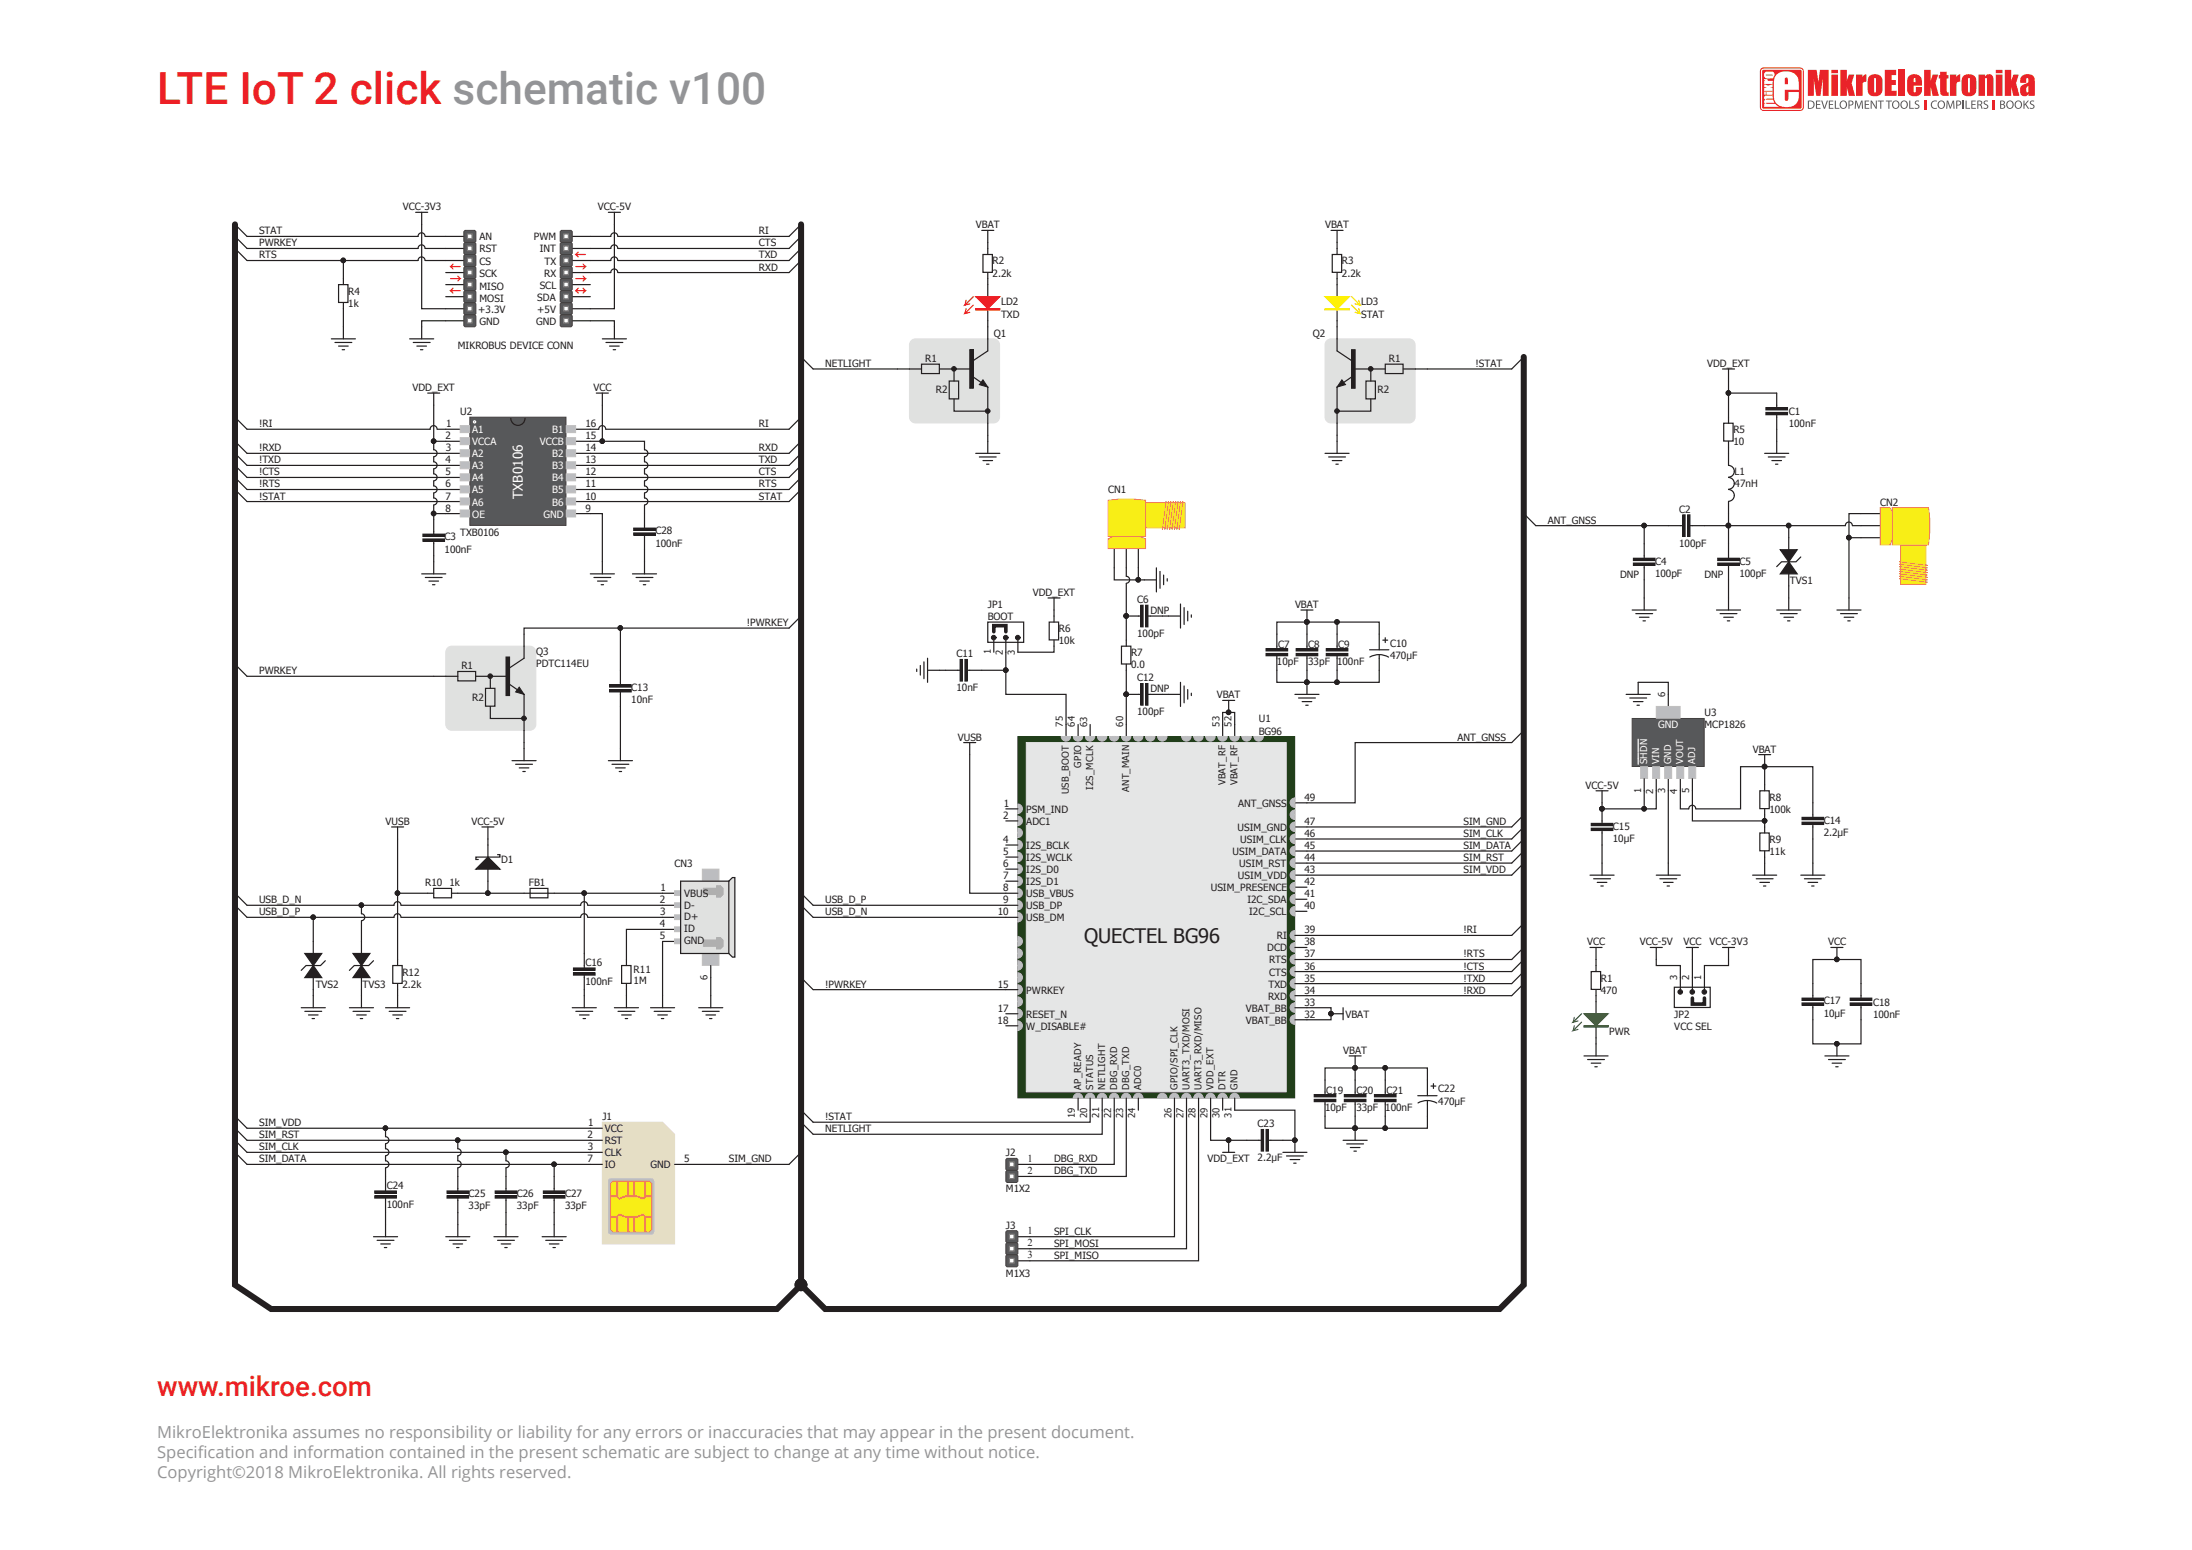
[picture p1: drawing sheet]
<svg xmlns="http://www.w3.org/2000/svg" width="420mm" height="297mm" viewBox="0 0 420 297" stroke-linecap="round" stroke-linejoin="round" font-family="sans-serif">
<defs><g id="words">
<text font-size="8.5" fill="#ed1f26" x="30.1" y="19.9">LTE IoT 2 click schematic v100</text>
<text font-size="5.3" fill="#ec1f26" x="30.1" y="267.5">www.mikroe.com</text>
<text font-size="3.8" fill="#231f20" x="207.7" y="180.8">QUECTEL BG96</text>
<g font-size="3.2" fill="#929497">
<text x="30.1" y="275.6">MikroElektronika assumes no responsibility or liability for any errors or inaccuracies that may appear in the present document.</text>
<text x="30.1" y="279.4">Specif</text>
<text x="37.9" y="279.4">ication and information contained in the present schematic are subject to change at any time without notice.</text>
<text x="30.1" y="283.2">Copyright©2018 MikroElektronika. All rights reserved.</text>
</g>
<text font-size="2.6" fill="#fff" x="100.2" y="95.6" transform="rotate(-90 100.2 95.6)">TXB0106</text>
<g font-size="2" fill="#231f20">
<text x="196.9" y="222.6">1</text>
<text x="196.9" y="224.9">2</text>
<text x="196.9" y="236.5">1</text>
<text x="196.9" y="238.8">2</text>
<text x="196.9" y="241.1">3</text>
</g>
<g font-size="1.9" fill="#231f20">
<text x="77.2" y="40.3">VCC-3V3</text>
<text x="114.6" y="40.3">VCC-5V</text>
<text x="49.6" y="44.9">STAT</text>
<text x="49.6" y="47.2">PWRKEY</text>
<text x="91.9" y="46.1">AN</text>
<text x="102.3" y="46.1">PWM</text>
<text x="145.4" y="44.9">RI</text>
<text x="145.4" y="47.2">CTS</text>
<text x="187" y="43.8">VBAT</text>
<text x="253.9" y="43.8">VBAT</text>
<text x="49.6" y="49.5">RTS</text>
<text x="91.9" y="48.4">RST</text>
<text x="91.9" y="50.7">CS</text>
<text x="91.9" y="53">SCK</text>
<text x="103.4" y="48.4">INT</text>
<text x="104.3" y="53">RX</text>
<text x="104.3" y="50.7">TX</text>
<text x="145.4" y="49.5">TXD</text>
<text x="145.4" y="51.8">RXD</text>
<text x="190.2" y="50.7">R2</text>
<text x="190.2" y="53">2.2k</text>
<text x="257.1" y="50.7">R3</text>
<text x="257.1" y="53">2.2k</text>
<text x="66.7" y="56.5">R4</text>
<text x="66.7" y="58.8">1k</text>
<text x="91.6" y="59.9">+3.3V</text>
<text x="91.9" y="57.8">MOSI</text>
<text x="91.9" y="55.5">MISO</text>
<text x="102.9" y="57.6">SDA</text>
<text x="102.9" y="59.9">+5V</text>
<text x="103.4" y="55.3">SCL</text>
<text x="191.8" y="58.5">LD2</text>
<text x="260.8" y="58.5">LD3</text>
<text x="91.9" y="62.2">GND</text>
<text x="102.7" y="62.2">GND</text>
<text x="190.4" y="64.5">Q1</text>
<text x="191.8" y="60.8">TXD</text>
<text x="251.6" y="64.5">Q2</text>
<text x="260.8" y="60.8">STAT</text>
<text x="87.7" y="66.8">MIKROBUS DEVICE CONN</text>
<text x="158.1" y="70.3">NETLIGHT</text>
<text x="177.3" y="69.4">R1</text>
<text x="266.1" y="69.4">R1</text>
<text x="282.7" y="70.3">!STAT</text>
<text x="327.1" y="70.3">VDD_EXT</text>
<text x="79" y="74.9">VDD_EXT</text>
<text x="113.7" y="74.9">VCC</text>
<text x="179.3" y="75.4">R2</text>
<text x="264" y="75.4">R2</text>
<text x="49.6" y="81.9">!RI</text>
<text x="85.5" y="81.9">1</text>
<text x="88.2" y="79.5">U2</text>
<text x="112.2" y="81.9">16</text>
<text x="145.4" y="81.9">RI</text>
<text x="332.1" y="83">R5</text>
<text x="342.7" y="79.5">C1</text>
<text x="342.7" y="81.9">100nF</text>
<text x="49.6" y="88.8">!TXD</text>
<text x="49.6" y="86.5">!RXD</text>
<text x="85.3" y="84.2">2</text>
<text x="85.3" y="88.8">4</text>
<text x="85.4" y="86.5">3</text>
<text x="112.2" y="88.8">13</text>
<text x="112.2" y="86.5">14</text>
<text x="112.2" y="84.2">15</text>
<text x="145.4" y="88.8">TXD</text>
<text x="145.4" y="86.5">RXD</text>
<text x="332.1" y="85.3">10</text>
<text x="49.6" y="95.7">!STAT</text>
<text x="49.6" y="93.4">!RTS</text>
<text x="49.6" y="91.1">!CTS</text>
<text x="85.3" y="93.4">6</text>
<text x="85.4" y="91.1">5</text>
<text x="85.4" y="95.7">7</text>
<text x="112.2" y="95.7">10</text>
<text x="112.2" y="93.4">11</text>
<text x="112.2" y="91.1">12</text>
<text x="145.4" y="93.4">RTS</text>
<text x="145.4" y="91.1">CTS</text>
<text x="145.4" y="95.7">STAT</text>
<text x="212.3" y="94.6">CN1</text>
<text x="332.3" y="91.1">L1</text>
<text x="332.3" y="93.4">47nH</text>
<text x="85.3" y="98">8</text>
<text x="112.2" y="98">9</text>
<text x="296.6" y="100.3">ANT_GNSS</text>
<text x="321.7" y="98.3">C2</text>
<text x="360.3" y="96.9">CN2</text>
<text x="85.2" y="103.6">C3</text>
<text x="85.2" y="105.9">100nF</text>
<text x="88.2" y="102.6">TXB0106</text>
<text x="125.6" y="102.4">C28</text>
<text x="125.6" y="104.7">100nF</text>
<text x="321.7" y="104.7">100pF</text>
<text x="310.4" y="110.7">DNP</text>
<text x="317.1" y="108.2">C4</text>
<text x="317.1" y="110.5">100pF</text>
<text x="326.6" y="110.7">DNP</text>
<text x="333.3" y="108.2">C5</text>
<text x="333.3" y="110.5">100pF</text>
<text x="343" y="111.9">TVS1</text>
<text x="143.1" y="120">!PWRKEY</text>
<text x="189.3" y="118.8">BOOT</text>
<text x="189.3" y="116.5">JP1</text>
<text x="197.9" y="114.2">VDD_EXT</text>
<text x="217.9" y="115.6">C6</text>
<text x="220.4" y="117.6">DNP</text>
<text x="248.1" y="116.5">VBAT</text>
<text x="102.7" y="125.5">Q3</text>
<text x="183.3" y="126">C11</text>
<text x="202.9" y="121.1">R6</text>
<text x="202.9" y="123.4">10k</text>
<text x="216.7" y="125.7">R7</text>
<text x="217.9" y="122">100pF</text>
<text x="244.9" y="124.1">C7</text>
<text x="250.7" y="124.1">C8</text>
<text x="256.4" y="124.1">C9</text>
<text x="266.3" y="123.9">C10</text>
<text x="49.6" y="129.2">PWRKEY</text>
<text x="88.4" y="128.3">R1</text>
<text x="102.7" y="127.8">PDTC114EU</text>
<text x="216.7" y="128">0.0</text>
<text x="217.9" y="130.6">C12</text>
<text x="244.7" y="127.3">10pF</text>
<text x="250.7" y="127.3">33pF</text>
<text x="256.2" y="127.3">100nF</text>
<text x="266.3" y="126.2">470µF</text>
<text x="90.5" y="134.3">R2</text>
<text x="121" y="132.4">C13</text>
<text x="121" y="134.7">10nF</text>
<text x="183.3" y="132.4">10nF</text>
<text x="217.9" y="137">100pF</text>
<text x="220.4" y="132.7">DNP</text>
<text x="233.1" y="133.8">VBAT</text>
<text x="326.6" y="137.3">U3</text>
<text x="183.5" y="141.9">VUSB</text>
<text x="241.2" y="138.4">U1</text>
<text x="241.2" y="140.7">BG96</text>
<text x="279.3" y="141.9">ANT_GNSS</text>
<text x="326.6" y="139.6">MCP1826</text>
<text x="335.8" y="144.2">VBAT</text>
<text x="192.3" y="154.6">1</text>
<text x="196.6" y="155.8">PSM_IND</text>
<text x="237.3" y="154.6">ANT_GNSS</text>
<text x="250" y="153.4">49</text>
<text x="303.8" y="151.1">VCC-5V</text>
<text x="339" y="153.4">R8</text>
<text x="339" y="155.8">100k</text>
<text x="73.9" y="158.1">VUSB</text>
<text x="90.3" y="158.1">VCC-5V</text>
<text x="192.2" y="161.5">4</text>
<text x="192.2" y="156.9">2</text>
<text x="196.6" y="158.1">ADC1</text>
<text x="237.1" y="159.2">USIM_GND</text>
<text x="237.6" y="161.5">USIM_CLK</text>
<text x="250" y="158.1">47</text>
<text x="250" y="160.4">46</text>
<text x="280.4" y="158.1">SIM_GND</text>
<text x="280.4" y="160.4">SIM_CLK</text>
<text x="309" y="159">C15</text>
<text x="309" y="161.3">10µF</text>
<text x="339" y="161.5">R9</text>
<text x="349.4" y="157.8">C14</text>
<text x="349.4" y="160.1">2.2µF</text>
<text x="96" y="165.5">D1</text>
<text x="129.3" y="166.1">CN3</text>
<text x="192.2" y="166.1">6</text>
<text x="192.2" y="163.8">5</text>
<text x="196.6" y="162.7">I2S_BCLK</text>
<text x="196.6" y="165">I2S_WCLK</text>
<text x="196.6" y="167.3">I2S_D0</text>
<text x="236.2" y="163.8">USIM_DATA</text>
<text x="237.5" y="166.1">USIM_RST</text>
<text x="250" y="162.7">45</text>
<text x="250" y="165">44</text>
<text x="250" y="167.3">43</text>
<text x="280.4" y="162.7">SIM_DATA</text>
<text x="280.4" y="165">SIM_RST</text>
<text x="280.4" y="167.3">SIM_VDD</text>
<text x="339" y="163.8">11k</text>
<text x="49.6" y="173.1">USB_D_N</text>
<text x="81.5" y="169.8">R10</text>
<text x="86.1" y="169.8">1k</text>
<text x="101.3" y="169.8">FB1</text>
<text x="126.4" y="173.1">2</text>
<text x="126.5" y="170.8">1</text>
<text x="131.1" y="171.9">VBUS</text>
<text x="158.1" y="173.1">USB_D_P</text>
<text x="192.2" y="173.1">9</text>
<text x="192.2" y="170.8">8</text>
<text x="192.2" y="168.5">7</text>
<text x="196.6" y="169.6">I2S_D1</text>
<text x="196.6" y="171.9">USB_VBUS</text>
<text x="232" y="170.8">USIM_PRESENCE</text>
<text x="237.2" y="168.5">USIM_VDD</text>
<text x="239" y="173.1">I2C_SDA</text>
<text x="250" y="171.9">41</text>
<text x="250" y="169.6">42</text>
<text x="49.6" y="175.4">USB_D_P</text>
<text x="126.4" y="177.7">4</text>
<text x="126.4" y="180">5</text>
<text x="126.5" y="175.4">3</text>
<text x="131.1" y="178.6">ID</text>
<text x="131.1" y="176.3">D+</text>
<text x="131.1" y="174.2">D-</text>
<text x="158.1" y="175.4">USB_D_N</text>
<text x="191.2" y="175.4">10</text>
<text x="196.6" y="174.2">USB_DP</text>
<text x="196.6" y="176.5">USB_DM</text>
<text x="239.3" y="175.4">I2C_SCL</text>
<text x="244.7" y="180">RI</text>
<text x="250" y="178.8">39</text>
<text x="250" y="174.2">40</text>
<text x="280.4" y="178.8">!RI</text>
<text x="112.2" y="185.1">C16</text>
<text x="131.1" y="180.9">GND</text>
<text x="242.8" y="182.3">DCD</text>
<text x="243.2" y="184.6">RTS</text>
<text x="250" y="181.2">38</text>
<text x="250" y="185.8">36</text>
<text x="250" y="183.5">37</text>
<text x="280.4" y="183.5">!RTS</text>
<text x="280.4" y="185.8">!CTS</text>
<text x="304.1" y="181.2">VCC</text>
<text x="314.2" y="181.2">VCC-5V</text>
<text x="322.6" y="181.2">VCC</text>
<text x="327.6" y="181.2">VCC-3V3</text>
<text x="350.3" y="181.2">VCC</text>
<text x="60.5" y="189.2">TVS2</text>
<text x="69.5" y="189.2">TVS3</text>
<text x="77.1" y="186.9">R12</text>
<text x="77.1" y="189.2">2.2k</text>
<text x="112.2" y="188.8">100nF</text>
<text x="121.4" y="186.5">R11</text>
<text x="121.4" y="188.5">1M</text>
<text x="158.1" y="189.2">!PWRKEY</text>
<text x="191.2" y="189.2">15</text>
<text x="196.6" y="190.4">PWRKEY</text>
<text x="243" y="191.5">RXD</text>
<text x="243.1" y="189.2">TXD</text>
<text x="243.2" y="186.9">CTS</text>
<text x="250" y="190.4">34</text>
<text x="250" y="188.1">35</text>
<text x="280.4" y="188.1">!TXD</text>
<text x="280.4" y="190.4">!RXD</text>
<text x="306.7" y="188.1">R1</text>
<text x="306.7" y="190.4">470</text>
<text x="191.2" y="196.2">18</text>
<text x="191.2" y="193.9">17</text>
<text x="196.6" y="195">RESET_N</text>
<text x="196.6" y="197.3">W_DISABLE#</text>
<text x="238.7" y="196.2">VBAT_BB</text>
<text x="238.7" y="193.9">VBAT_BB</text>
<text x="250" y="195">32</text>
<text x="250" y="192.7">33</text>
<text x="257.8" y="195">VBAT</text>
<text x="320.8" y="197.3">VCC SEL</text>
<text x="320.8" y="195">JP2</text>
<text x="349.4" y="192.5">C17</text>
<text x="349.4" y="194.8">10µF</text>
<text x="358.9" y="192.7">C18</text>
<text x="358.9" y="195">100nF</text>
<text x="257.4" y="201.9">VBAT</text>
<text x="308.3" y="198.2">PWR</text>
<text x="254.1" y="209.6">C19</text>
<text x="259.9" y="209.6">C20</text>
<text x="265.7" y="209.6">C21</text>
<text x="275.6" y="209.3">C22</text>
<text x="49.6" y="215.8">SIM_VDD</text>
<text x="112.7" y="215.8">1</text>
<text x="115.4" y="214.6">J1</text>
<text x="158.1" y="214.6">!STAT</text>
<text x="253.9" y="212.8">10pF</text>
<text x="259.9" y="212.8">33pF</text>
<text x="265.4" y="212.8">100nF</text>
<text x="275.6" y="211.6">470µF</text>
<text x="49.6" y="220.4">SIM_CLK</text>
<text x="49.6" y="218.1">SIM_RST</text>
<text x="112.6" y="218.1">2</text>
<text x="112.6" y="220.4">3</text>
<text x="115.9" y="216.9">VCC</text>
<text x="115.9" y="219.3">RST</text>
<text x="115.9" y="221.6">CLK</text>
<text x="158.1" y="216.9">NETLIGHT</text>
<text x="192.7" y="221.6">J2</text>
<text x="241" y="216">C23</text>
<text x="49.6" y="222.7">SIM_DATA</text>
<text x="74.1" y="227.8">C24</text>
<text x="112.6" y="222.7">7</text>
<text x="115.9" y="223.9">IO</text>
<text x="124.6" y="223.9">GND</text>
<text x="131.1" y="222.7">5</text>
<text x="139.6" y="222.7">SIM_GND</text>
<text x="202" y="222.7">DBG_RXD</text>
<text x="202" y="225">DBG_TXD</text>
<text x="231.3" y="222.7">VDD_EXT</text>
<text x="241" y="222.5">2.2µF</text>
<text x="74.1" y="231.5">100nF</text>
<text x="89.8" y="229.4">C25</text>
<text x="89.8" y="231.7">33pF</text>
<text x="99" y="229.4">C26</text>
<text x="99" y="231.7">33pF</text>
<text x="108.3" y="229.4">C27</text>
<text x="108.3" y="231.7">33pF</text>
<text x="192.7" y="228.5">M1X2</text>
<text x="192.7" y="235.4">J3</text>
<text x="202" y="238.9">SPI_MOSI</text>
<text x="202" y="236.6">SPI_CLK</text>
<text x="192.7" y="244.7">M1X3</text>
<text x="202" y="241.2">SPI_MISO</text>
</g>
<g font-size="1.9" fill="#fff">
<text x="90.5" y="83">A1</text>
<text x="105.8" y="83">B1</text>
<text x="90.5" y="85.3">VCCA</text>
<text x="90.5" y="87.6">A2</text>
<text x="90.5" y="89.9">A3</text>
<text x="103.4" y="85.3">VCCB</text>
<text x="105.8" y="87.6">B2</text>
<text x="105.8" y="89.9">B3</text>
<text x="90.5" y="92.2">A4</text>
<text x="90.5" y="94.6">A5</text>
<text x="105.8" y="94.6">B5</text>
<text x="105.8" y="92.3">B4</text>
<text x="90.5" y="96.9">A6</text>
<text x="90.5" y="99.2">OE</text>
<text x="104.1" y="99.2">GND</text>
<text x="105.8" y="96.9">B6</text>
<text x="317.7" y="139.6">GND</text>
</g>
<g font-size="1.8" fill="#231f20">
<text x="189.8" y="125.4" transform="rotate(-90 189.8 125.4)">1</text>
<text x="192.1" y="125.5" transform="rotate(-90 192.1 125.5)">2</text>
<text x="194.4" y="125.4" transform="rotate(-90 194.4 125.4)">3</text>
<text x="319.1" y="133.5" transform="rotate(-90 319.1 133.5)">6</text>
<text x="203.7" y="139.3" transform="rotate(-90 203.7 139.3)">75</text>
<text x="206" y="139.3" transform="rotate(-90 206 139.3)">64</text>
<text x="208.3" y="139.3" transform="rotate(-90 208.3 139.3)">63</text>
<text x="215.2" y="139.3" transform="rotate(-90 215.2 139.3)">60</text>
<text x="233.7" y="139.3" transform="rotate(-90 233.7 139.3)">53</text>
<text x="236" y="139.3" transform="rotate(-90 236 139.3)">52</text>
<text x="207.1" y="147.1" transform="rotate(-90 207.1 147.1)">GPIO</text>
<text x="204.8" y="152.2" transform="rotate(-90 204.8 152.2)">USB_BOOT</text>
<text x="209.4" y="151.4" transform="rotate(-90 209.4 151.4)">I2S_MCLK</text>
<text x="216.4" y="151.8" transform="rotate(-90 216.4 151.8)">ANT_MAIN</text>
<text x="234.8" y="150.5" transform="rotate(-90 234.8 150.5)">VBAT_RF</text>
<text x="237.1" y="150.5" transform="rotate(-90 237.1 150.5)">VBAT_RF</text>
<text x="314.4" y="151.9" transform="rotate(-90 314.4 151.9)">1</text>
<text x="316.7" y="152.1" transform="rotate(-90 316.7 152.1)">2</text>
<text x="319.1" y="152" transform="rotate(-90 319.1 152)">3</text>
<text x="321.4" y="152.1" transform="rotate(-90 321.4 152.1)">4</text>
<text x="323.7" y="152" transform="rotate(-90 323.7 152)">5</text>
<text x="135.6" y="187.9" transform="rotate(-90 135.6 187.9)">6</text>
<text x="321.4" y="187.8" transform="rotate(-90 321.4 187.8)">3</text>
<text x="323.7" y="187.8" transform="rotate(-90 323.7 187.8)">2</text>
<text x="326" y="187.8" transform="rotate(-90 326 187.8)">1</text>
<text x="207.1" y="208.8" transform="rotate(-90 207.1 208.8)">AP_READY</text>
<text x="209.4" y="208.8" transform="rotate(-90 209.4 208.8)">STATUS</text>
<text x="211.7" y="208.8" transform="rotate(-90 211.7 208.8)">NETLIGHT</text>
<text x="214.1" y="208.8" transform="rotate(-90 214.1 208.8)">DBG_RXD</text>
<text x="216.4" y="208.8" transform="rotate(-90 216.4 208.8)">DBG_TXD</text>
<text x="218.7" y="208.8" transform="rotate(-90 218.7 208.8)">ADC0</text>
<text x="225.6" y="208.8" transform="rotate(-90 225.6 208.8)">GPIO/SPI_CLK</text>
<text x="227.9" y="208.8" transform="rotate(-90 227.9 208.8)">UART3_TXD/MOSI</text>
<text x="230.2" y="208.8" transform="rotate(-90 230.2 208.8)">UART3_RXD/MISO</text>
<text x="232.5" y="208.8" transform="rotate(-90 232.5 208.8)">VDD_EXT</text>
<text x="234.8" y="208.8" transform="rotate(-90 234.8 208.8)">DTR</text>
<text x="237.1" y="208.8" transform="rotate(-90 237.1 208.8)">GND</text>
<text x="206" y="214.3" transform="rotate(-90 206 214.3)">19</text>
<text x="208.3" y="214.3" transform="rotate(-90 208.3 214.3)">20</text>
<text x="210.6" y="214.2" transform="rotate(-90 210.6 214.2)">21</text>
<text x="212.9" y="214.3" transform="rotate(-90 212.9 214.3)">22</text>
<text x="215.2" y="214.2" transform="rotate(-90 215.2 214.2)">23</text>
<text x="217.5" y="214.3" transform="rotate(-90 217.5 214.3)">24</text>
<text x="224.4" y="214.3" transform="rotate(-90 224.4 214.3)">26</text>
<text x="226.7" y="214.3" transform="rotate(-90 226.7 214.3)">27</text>
<text x="229.1" y="214.3" transform="rotate(-90 229.1 214.3)">28</text>
<text x="231.4" y="214.3" transform="rotate(-90 231.4 214.3)">29</text>
<text x="233.7" y="214.3" transform="rotate(-90 233.7 214.3)">30</text>
<text x="236" y="214.2" transform="rotate(-90 236 214.2)">31</text>
</g>
<g font-size="1.8" fill="#fff">
<text x="315.6" y="146.4" transform="rotate(-90 315.6 146.4)">SHDN</text>
<text x="317.9" y="146.4" transform="rotate(-90 317.9 146.4)">VIN</text>
<text x="320.2" y="146.4" transform="rotate(-90 320.2 146.4)">GND</text>
<text x="322.5" y="146.4" transform="rotate(-90 322.5 146.4)">VOUT</text>
<text x="324.8" y="146.4" transform="rotate(-90 324.8 146.4)">ADJ</text>
</g>
</g></defs>
<g fill="#e92329">
<path d="M337.4 13.1l.5-.2h7a.69 .69 0 0 1 .7 .7v7a.69 .69 0 0 1-.7 .7h-7a.69 .69 0 0 1-.7-.7v-7z"/>
<path d="M346.4 13.4h1.7l.3 2.3 .3-2.3h1.7v5h-1.1v-3.4l-.5 3.4h-.8l-.5-3.3v3.3h-1.1z"/>
<path d="M352.6 13.4h1.3v2.1l.3-1.2h1.1l-.5 1.6 .6 2.5h-1.2l-.3-1.8v1.8h-1.3z"/>
<path d="M355.6 14.3h1.3l-.1 .5a.92 .92 0 0 1 .8-.6v1.5l-.5 .1-.2 .2v2.4h-1.3z"/>
<path d="M361.1 13.4h2.2v1h-.9v.9h.9v1h-.9v1.1h1v1h-2.3z"/>
<path d="M363.7 13.4h1.3v5h-1.3z"/>
<path d="M368.7 13.4h1.2v2.1l.4-1.2h1.1l-.5 1.6 .6 2.5h-1.2l-.4-1.8v1.8h-1.2z"/>
<path d="M371.8 13.7h1.2v.7h.3v.6h-.3v2.2v.5h.4v.7h-.5a.92 .92 0 0 1-1-.3 .92 .92 0 0 1-.1-1v-2.1h-.3v-.6h.3z"/>
<path d="M373.6 14.3h1.3l-.1 .5a.93 .93 0 0 1 .8-.6v1.5l-.5 .1-.2 .2v2.4h-1.3z"/>
<path d="M379.1 14.3h1.3l-.1 .4a.91 .91 0 0 1 1.3-.4 .91 .91 0 0 1 .4 1.2v2.9h-1.3v-3.3l-.2-.2-.1 .3-.1 3.2h-1.2z"/>
<path d="M384.1 13.4h1.3v2.1l.4-1.2h1l-.5 1.6 .6 2.5h-1.1l-.4-1.8v1.8h-1.3z"/>
<path d="M350.9 13.4h1.3v.6h-1.3zM350.9 14.3h1.3v4.1h-1.3z"/>
<path d="M358.2 14.6a1.46 1.46 0 0 1 1.7-.3 1.46 1.46 0 0 1 .8 1.4v1a1.48 1.48 0 0 1-1 1.7 1.48 1.48 0 0 1-1.8-.8v-2.1l.1-.6zM359.2 15l-.1 2.3v.3l.2 .1 .1-.2 .1-2.1-.1-.4z"/>
<path d="M365.8 14.5a1.5 1.5 0 0 1 1.7-.1 1.5 1.5 0 0 1 .8 1.5v.5h-1.6v1.2h.3l.1-.9h1.2a1.45 1.45 0 0 1-1.3 1.8 1.45 1.45 0 0 1-1.6-1.6l.1-1.8zM366.7 15v.7h.3v-.7z"/>
<path d="M376.2 14.6a1.46 1.46 0 0 1 1.7-.3 1.46 1.46 0 0 1 .8 1.4v1a1.48 1.48 0 0 1-1 1.7 1.48 1.48 0 0 1-1.8-.8l-.1-2.1 .2-.6zM377.2 15l-.1 2.3v.3l.2 .1 .1-.2v-2.1v-.4z"/>
<path d="M382.4 13.4h1.3v.6h-1.3zM382.4 14.3h1.3v4.1h-1.3z"/>
<path d="M387.4 14.6a1.47 1.47 0 0 1 2.4 .6l.1 3.2h-1.2v-.4a.91 .91 0 0 1-1.2 .3 .91 .91 0 0 1-.4-1.2l.1-.6 .7-.4a.67 .67 0 0 0 .7-.4 .67 .67 0 0 0-.2-.8l-.1 .1-.1 .9h-1.1v-.8zM388.5 16.6a.86 .86 0 0 0 0 1.1l.1-.2v-1.1z"/>
</g>
<g fill="#fff">
<path d="M337.7 13.2l-.3 .4 .1 7.2 .4 .3 7.3-.1 .2-.4v-7.2l-.5-.3zM337.8 13.4h7.1l.3 .1v7.1l-.1 .2h-7.2l-.2-.1-.1-7.1z"/>
<path d="M338 17.5v.6h.3v-.6zM338 15.2l.3 .3h-.3v.6h1.6l.1-.6h-.9l-.1-.3zM338.4 17.5v.6h1.2v-.6zM338 16.2v.4l.6 .2h-.6v.6h1.6v-.6h-.5l.5-.1v-.5l-.8 .2zM338.2 18.4l-.2 .3 .2 .4-.2 .4 .2 .4h-.2v.6h2.9l-.8-.6h-1.7v-.2h1.6l-.3-.6-1.4-.1 1.4-.1-.1-.6zM338.2 13.8a.74 .74 0 0 0-.1 1 .74 .74 0 0 0 .9 .2h.8a.81 .81 0 0 0 0-1.2l-1.1-.1zM338.3 14.3l1.4 .1-1.2 .1z"/>
<path d="M340.4 14.3a2.77 2.77 0 0 1 4 .5l.3 1.1v1.3h-2.7v2a.35 .35 0 0 0 .4 .1 .35 .35 0 0 0 .2-.3l.1-1.4h2a2.31 2.31 0 0 1-3 2.9 2.06 2.06 0 0 1-1.8-2.5v-2.7zM342 15v1.1h.6l-.1-1.1-.2-.2z"/>
</g>
<g fill="#e92329">
<path d="M368.7 19.2h.4v1.8h-.4z"/>
<path d="M381.8 19.2h.5v1.8h-.5z"/>
</g>
<g fill="#5a595c">
<path d="M347.9 19.3h.9v.1h-.6v.5h.6v.2h-.6v.6h.6v.1h-.9z"/>
<path d="M348.9 19.3h.3l.4 1.3 .4-1.3h.2l-.5 1.5h-.2z"/>
<path d="M350.4 19.3h.9v.1h-.7v.5h.6v.2h-.6v.6h.7v.1h-.9z"/>
<path d="M351.6 19.3h.2v1.4h.6v.1h-.8z"/>
<path d="M355.5 19.3h.2l.5 1.3 .4-1.3h.3l.1 1.5h-.2l-.1-1.3-.5 1.3h-.1l-.5-1.3v1.3h-.2z"/>
<path d="M357.3 19.3h.8v.1h-.6v.5h.6v.2h-.6v.6h.7v.1h-.9z"/>
<path d="M358.4 19.3h.3l.7 1.3v-1.3h.2v1.5h-.2l-.8-1.3v1.3h-.2z"/>
<path d="M359.8 19.3h1.1v.1h-.4v1.4h-.2v-1.4h-.5z"/>
<path d="M361.3 19.3h1.2v.1h-.5v1.4h-.2v-1.4h-.5z"/>
<path d="M365.8 19.3h.2v1.4h.7v.1h-.9z"/>
<path d="M366.9 19.5l.5-.3 .3 .1v.2l-.3-.1-.3 .1v.3l.3 .2a.46 .46 0 0 1 .4 .3 .46 .46 0 0 1-.3 .5h-.7l.1-.2 .4 .1 .2-.1 .1-.3-.3-.2a.45 .45 0 0 1-.4-.6z"/>
<path d="M370.2 19.5l.6-.3 .3 .1v.2a.64 .64 0 0 0-.9 .6 .64 .64 0 0 0 .9 .5v.2a.82 .82 0 0 1-1-.2 .82 .82 0 0 1 .1-1.1z"/>
<path d="M373 19.3h.3l.4 1.3 .4-1.3h.3l.1 1.5h-.2l-.1-1.3-.4 1.3h-.2l-.4-1.3-.1 1.3h-.2z"/>
<path d="M376.1 19.3h.2v1.5h-.2z"/>
<path d="M376.6 19.3h.2v1.4h.7v.1h-.9z"/>
<path d="M377.7 19.3h.9v.1h-.7v.5h.6v.2h-.6v.6h.7v.1h-.9z"/>
<path d="M380.1 19.5l.5-.3 .3 .1v.2l-.3-.1-.3 .1v.3l.3 .2a.46 .46 0 0 1 .4 .3 .46 .46 0 0 1-.3 .5h-.7l.1-.2 .3 .1 .3-.1v-.3l-.2-.2a.45 .45 0 0 1-.4-.6z"/>
<path d="M387.7 19.3h.2v.7l.6-.7h.3l-.6 .6 .6 .9h-.2l-.5-.7-.2 .1v.6h-.2z"/>
<path d="M389 19.5l.4-.3 .4 .1-.1 .2-.3-.1-.2 .1v.3l.2 .2a.46 .46 0 0 1 .4 .3 .46 .46 0 0 1-.2 .5h-.7v-.2l.4 .1 .3-.1v-.3l-.3-.2a.45 .45 0 0 1-.3-.6z"/>
<path d="M346.4 19.3a.88 .88 0 0 1 1.3 .8 .88 .88 0 0 1-1.3 .7zM346.6 19.4v1.3a.66 .66 0 0 0 .9-.6 .66 .66 0 0 0-.9-.7z"/>
<path d="M352.4 20.1a.8 .8 0 0 1 1.6 0 .8 .8 0 0 1-1.6 0zM352.8 19.6a.58 .58 0 0 0-.1 .8 .58 .58 0 0 0 .9 .1 .58 .58 0 0 0 0-.8 .58 .58 0 0 0-.8-.1z"/>
<path d="M354.2 19.3a.58 .58 0 0 1 .7 0 .58 .58 0 0 1 .1 .8l-.6 .1v.6h-.2zM354.4 19.4v.6h.4a.32 .32 0 0 0 .1-.3 .32 .32 0 0 0-.1-.2z"/>
<path d="M362.5 20.1a.76 .76 0 0 1 1.5 0 .76 .76 0 0 1-1.5 0zM362.9 19.6a.58 .58 0 0 0-.1 .8 .58 .58 0 0 0 .8 .1 .58 .58 0 0 0 .1-.8 .58 .58 0 0 0-.8-.1z"/>
<path d="M364.1 20.1a.76 .76 0 0 1 1.5 0 .76 .76 0 0 1-1.5 0zM364.5 19.6a.58 .58 0 0 0-.1 .8 .58 .58 0 0 0 .8 .1 .58 .58 0 0 0 .1-.8 .58 .58 0 0 0-.8-.1z"/>
<path d="M371.2 20.1a.76 .76 0 0 1 1.5 0 .76 .76 0 0 1-1.5 0zM371.6 19.6a.58 .58 0 0 0-.1 .8 .58 .58 0 0 0 .8 .1 .58 .58 0 0 0 .1-.8 .58 .58 0 0 0-.8-.1z"/>
<path d="M374.8 19.3a.58 .58 0 0 1 .7 0 .58 .58 0 0 1 .2 .8l-.7 .1v.6h-.2zM375 19.4v.6h.4a.32 .32 0 0 0 .2-.3 .32 .32 0 0 0-.2-.2z"/>
<path d="M378.9 19.3a.55 .55 0 0 1 .7 0 .55 .55 0 0 1 .1 .7l-.2 .1 .4 .7a.45 .45 0 0 1-.4-.5l-.4-.1v.6h-.2zM379.1 19.4v.6a.37 .37 0 0 0 .4 0 .37 .37 0 0 0 .1-.5z"/>
<path d="M383.2 19.3a.52 .52 0 0 1 .7 0 .52 .52 0 0 1 .1 .6l-.1 .1a.47 .47 0 0 1 .3 .6 .47 .47 0 0 1-.7 .3l-.3-.1zM383.4 19.4v.5l.5-.1v-.3zM383.4 20.1v.6h.4l.2-.3a.43 .43 0 0 0-.6-.3z"/>
<path d="M384.4 20.1a.76 .76 0 0 1 1.5 0 .76 .76 0 0 1-1.5 0zM384.7 19.6a.58 .58 0 0 0 0 .8 .58 .58 0 0 0 .8 .1 .58 .58 0 0 0 .1-.8 .58 .58 0 0 0-.9-.1z"/>
<path d="M386 20.1a.76 .76 0 0 1 1.5 0 .76 .76 0 0 1-1.5 0zM386.3 19.6a.58 .58 0 0 0 0 .8 .58 .58 0 0 0 .8 .1 .58 .58 0 0 0 .1-.8 .58 .58 0 0 0-.9-.1z"/>
</g>
<g fill="none" stroke="#231f20" stroke-width=".23">
<path d="M79.6 40.7h2.3M80.8 40.7v2.3M85.4 45.3h3.5M85.4 47.6h3.5M85.4 49.9h3.5M85.4 52.2h3.5M85.4 54.5h3.5M85.4 56.8h3.5M85.4 59.2h3.5M109.6 45.3h3.5M109.6 47.6h3.5M109.6 49.9h3.5"/>
<path d="M109.6 52.2h3.5M109.6 54.5h3.5M109.6 56.8h3.5M109.6 59.2h3.5M78.5 64.9h4.6M79.2 65.6h3.2M79.9 66.3h1.8M80.6 67h.4M80.8 62.6v2.3M85.4 61.5h3.5M109.6 61.5h3.5M115.4 64.9h4.6"/>
<path d="M116.1 65.6h3.2M116.8 66.3h1.8M117.5 67h.5M117.7 62.6v2.3M304.7 181.5h2.3M305.8 181.5v2.4M303.5 202.3h4.6M304.2 203h3.2M304.9 203.7h1.8M305.6 204.4h.4M305.8 200v2.3"/>
</g>
<path d="M89.1 44.1h1.8l.3 .3v1.8l-.3 .3h-1.8l-.2-.3v-1.8z" fill-rule="evenodd" fill="#57585a"/>
<path d="M89.1 44.1h1.8l.3 .3v1.8l-.3 .3h-1.8l-.2-.3v-1.8z" fill="none" stroke="#453c3f" stroke-width=".19"/>
<path d="M89.1 46.5h1.8l.3 .2v1.8l-.3 .3h-1.8l-.2-.3v-1.8z" fill-rule="evenodd" fill="#57585a"/>
<path d="M89.1 46.5h1.8l.3 .2v1.8l-.3 .3h-1.8l-.2-.3v-1.8z" fill="none" stroke="#453c3f" stroke-width=".19"/>
<g fill="#fff" stroke="#808180" stroke-width=".23">
<path d="M89.6 44.8h.8v.9h-.8z"/>
<path d="M89.6 47.1h.8v.9h-.8z"/>
</g>
<path d="M89.1 48.8h1.8l.3 .2v1.8l-.3 .3h-1.8l-.2-.3v-1.8z" fill-rule="evenodd" fill="#57585a"/>
<path d="M89.1 48.8h1.8l.3 .2v1.8l-.3 .3h-1.8l-.2-.3v-1.8z" fill="none" stroke="#453c3f" stroke-width=".19"/>
<path d="M89.1 51.1h1.8l.3 .2v1.9l-.3 .2h-1.8l-.2-.2v-1.9z" fill-rule="evenodd" fill="#57585a"/>
<path d="M89.1 51.1h1.8l.3 .2v1.9l-.3 .2h-1.8l-.2-.2v-1.9z" fill="none" stroke="#453c3f" stroke-width=".19"/>
<g fill="#fff" stroke="#808180" stroke-width=".23">
<path d="M89.6 49.5h.8v.8h-.8z"/>
<path d="M89.6 51.8h.8v.8h-.8z"/>
</g>
<path d="M89.1 53.4h1.8l.3 .2v1.9l-.3 .2h-1.8l-.2-.2v-1.9z" fill-rule="evenodd" fill="#57585a"/>
<path d="M89.1 53.4h1.8l.3 .2v1.9l-.3 .2h-1.8l-.2-.2v-1.9z" fill="none" stroke="#453c3f" stroke-width=".19"/>
<path d="M89.1 55.7h1.8l.3 .2v1.9l-.3 .2h-1.8l-.2-.2v-1.9z" fill-rule="evenodd" fill="#57585a"/>
<path d="M89.1 55.7h1.8l.3 .2v1.9l-.3 .2h-1.8l-.2-.2v-1.9z" fill="none" stroke="#453c3f" stroke-width=".19"/>
<g fill="#fff" stroke="#808180" stroke-width=".23">
<path d="M89.6 54.1h.8v.9h-.8z"/>
<path d="M89.6 56.4h.8v.9h-.8z"/>
</g>
<path d="M89.1 58h1.8l.3 .2v1.9l-.3 .2h-1.8l-.2-.2v-1.9z" fill-rule="evenodd" fill="#57585a"/>
<path d="M89.1 58h1.8l.3 .2v1.9l-.3 .2h-1.8l-.2-.2v-1.9z" fill="none" stroke="#453c3f" stroke-width=".19"/>
<path d="M89.1 60.3h1.8l.3 .2v1.9l-.3 .2h-1.8l-.2-.2v-1.9z" fill-rule="evenodd" fill="#57585a"/>
<path d="M89.1 60.3h1.8l.3 .2v1.9l-.3 .2h-1.8l-.2-.2v-1.9z" fill="none" stroke="#453c3f" stroke-width=".19"/>
<g fill="#fff" stroke="#808180" stroke-width=".23">
<path d="M89.6 58.7h.8v.9h-.8z"/>
<path d="M89.6 61h.8v.9h-.8z"/>
</g>
<path d="M107.6 44.1h1.8l.2 .3v1.8l-.2 .3h-1.8l-.3-.3v-1.8z" fill-rule="evenodd" fill="#57585a"/>
<path d="M107.6 44.1h1.8l.2 .3v1.8l-.2 .3h-1.8l-.3-.3v-1.8z" fill="none" stroke="#453c3f" stroke-width=".19"/>
<path d="M107.6 46.5h1.8l.2 .2v1.8l-.2 .3h-1.8l-.3-.3v-1.8z" fill-rule="evenodd" fill="#57585a"/>
<path d="M107.6 46.5h1.8l.2 .2v1.8l-.2 .3h-1.8l-.3-.3v-1.8z" fill="none" stroke="#453c3f" stroke-width=".19"/>
<g fill="#fff" stroke="#808180" stroke-width=".23">
<path d="M108 44.8h.9v.9h-.9z"/>
<path d="M108 47.1h.9v.9h-.9z"/>
</g>
<path d="M107.6 48.8h1.8l.2 .2v1.8l-.2 .3h-1.8l-.3-.3v-1.8z" fill-rule="evenodd" fill="#57585a"/>
<path d="M107.6 48.8h1.8l.2 .2v1.8l-.2 .3h-1.8l-.3-.3v-1.8z" fill="none" stroke="#453c3f" stroke-width=".19"/>
<path d="M107.6 51.1h1.8l.2 .2v1.9l-.2 .2h-1.8l-.3-.2v-1.9z" fill-rule="evenodd" fill="#57585a"/>
<path d="M107.6 51.1h1.8l.2 .2v1.9l-.2 .2h-1.8l-.3-.2v-1.9z" fill="none" stroke="#453c3f" stroke-width=".19"/>
<g fill="#fff" stroke="#808180" stroke-width=".23">
<path d="M108 49.5h.9v.8h-.9z"/>
<path d="M108 51.8h.9v.8h-.9z"/>
</g>
<path d="M107.6 53.4h1.8l.2 .2v1.9l-.2 .2h-1.8l-.3-.2v-1.9z" fill-rule="evenodd" fill="#57585a"/>
<path d="M107.6 53.4h1.8l.2 .2v1.9l-.2 .2h-1.8l-.3-.2v-1.9z" fill="none" stroke="#453c3f" stroke-width=".19"/>
<path d="M107.6 55.7h1.8l.2 .2v1.9l-.2 .2h-1.8l-.3-.2v-1.9z" fill-rule="evenodd" fill="#57585a"/>
<path d="M107.6 55.7h1.8l.2 .2v1.9l-.2 .2h-1.8l-.3-.2v-1.9z" fill="none" stroke="#453c3f" stroke-width=".19"/>
<g fill="#fff" stroke="#808180" stroke-width=".23">
<path d="M108 54.1h.9v.9h-.9z"/>
<path d="M108 56.4h.9v.9h-.9z"/>
</g>
<path d="M107.6 58h1.8l.2 .2v1.9l-.2 .2h-1.8l-.3-.2v-1.9z" fill-rule="evenodd" fill="#57585a"/>
<path d="M107.6 58h1.8l.2 .2v1.9l-.2 .2h-1.8l-.3-.2v-1.9z" fill="none" stroke="#453c3f" stroke-width=".19"/>
<path d="M107.6 60.3h1.8l.2 .2v1.9l-.2 .2h-1.8l-.3-.2v-1.9z" fill-rule="evenodd" fill="#57585a"/>
<path d="M107.6 60.3h1.8l.2 .2v1.9l-.2 .2h-1.8l-.3-.2v-1.9z" fill="none" stroke="#453c3f" stroke-width=".19"/>
<g fill="#fff" stroke="#808180" stroke-width=".23">
<path d="M108 58.7h.9v.9h-.9z"/>
<path d="M108 61h.9v.9h-.9z"/>
</g>
<g fill="none" stroke="#ee1d23" stroke-width=".23">
<path d="M86.3 53.4h1.9l-.5 .4M86.8 55.2l-.5 .5M86.8 50.6l-.5 .5M87.7 52.9l.5 .5M88.2 55.7h-1.9l.5 .5M88.2 51.1h-1.9l.5 .4M110.3 51.1h1.9l-.5 .4M110.3 53.4h1.9l-.5 .4M110.3 55.7h1.9l-.5 .5M110.3 55.7l.5 .5M110.8 48.3l-.5 .5M110.8 55.2l-.5 .5"/>
<path d="M111.7 50.6l.5 .5M111.7 52.9l.5 .5M111.7 55.2l.5 .5M112.2 48.8h-1.9l.5 .4"/>
</g>
<path d="M304.9 186.2h1.8v3.4h-1.8zM305.8 185v1.2M305.8 189.6v1.2M305.8 191.9v2.3M305.8 196.6v2.3" fill="none" stroke="#231f20" stroke-width=".23"/>
<path d="M303.5 196.7h4.6" fill="none" stroke="#33b44a" stroke-width=".23"/>
<path d="M303.5 196.6h4.6v.2h-4.6z" fill="none" stroke="#00a54f" stroke-width=".23"/>
<path d="M303.5 194.2h4.6l-2.3 2.4z" fill="#00a54f"/>
<path d="M301.7 196.6l-.3 .9M301.7 194.9l-.3 1M303 195.9l-1.6 1.6 .9-.2M303 194.2l-1.6 1.7 .9-.3M303.5 194.2h4.6l-2.3 2.4z" fill="none" stroke="#00a54f" stroke-width=".23"/>
<path d="M87.7 225.4v2.8M87.7 229.6v2.8" fill="none" stroke="#231f20" stroke-width=".23"/>
<path d="M85.6 229.1h4.2v.5h-4.2z" fill-rule="evenodd" fill="#231f20"/>
<path d="M85.6 229.1h4.2v.5h-4.2z" fill="none" stroke="#231f20" stroke-width=".19"/>
<path d="M85.6 228.2h4.2v.5h-4.2z" fill-rule="evenodd" fill="#231f20"/>
<path d="M85.6 228.2h4.2v.5h-4.2z" fill="none" stroke="#231f20" stroke-width=".19"/>
<path d="M97 225.4v2.8M97 229.6v2.8" fill="none" stroke="#231f20" stroke-width=".23"/>
<path d="M94.9 229.1h4.1v.5h-4.1z" fill-rule="evenodd" fill="#231f20"/>
<path d="M94.9 229.1h4.1v.5h-4.1z" fill="none" stroke="#231f20" stroke-width=".19"/>
<path d="M94.9 228.2h4.1v.5h-4.1z" fill-rule="evenodd" fill="#231f20"/>
<path d="M94.9 228.2h4.1v.5h-4.1z" fill="none" stroke="#231f20" stroke-width=".19"/>
<path d="M106.2 225.4v2.8M106.2 229.6v2.8" fill="none" stroke="#231f20" stroke-width=".23"/>
<path d="M104.1 229.1h4.2v.5h-4.2z" fill-rule="evenodd" fill="#231f20"/>
<path d="M104.1 229.1h4.2v.5h-4.2z" fill="none" stroke="#231f20" stroke-width=".19"/>
<path d="M104.1 228.2h4.2v.5h-4.2z" fill-rule="evenodd" fill="#231f20"/>
<path d="M104.1 228.2h4.2v.5h-4.2z" fill="none" stroke="#231f20" stroke-width=".19"/>
<g fill="none" stroke="#231f20" stroke-width=".23">
<path d="M292 156.1l-2.3 2.4M292 158.5l-2.3 2.3M292 160.8l-2.3 2.3M292 163.1l-2.3 2.3M292 165.4l-2.3 2.3M85.4 237h4.6M86.1 237.7h3.2M86.8 238.4h1.8M87.5 239h.4M87.7 234.7v2.3M94.6 237h4.7M95.3 237.7h3.3"/>
<path d="M96 238.4h1.9M96.7 239h.5M97 234.7v2.3M103.9 237h4.6M104.6 237.7h3.2M105.3 238.4h1.8M106 239h.4M106.2 234.7v2.3"/>
</g>
<path d="M195 141.1h53.1v69.3h-53.1z" fill="#213e1a" stroke="#213e1a" stroke-width=".19"/>
<path d="M196.6 142.3h49.9v66.9h-49.9z" fill="#e5e6e6" stroke="#e5e6e6" stroke-width=".19"/>
<g fill="#bcbdc0" stroke="#c0bfbf" stroke-width=".19">
<path d="M195 154.1v1.8a.9 .9 0 0 0 .9-.9 .9 .9 0 0 0-.9-.9zM195 155v.9z" fill-rule="evenodd"/>
<path d="M195 156.4v1.8a.9 .9 0 0 0 .9-.9 .9 .9 0 0 0-.9-.9zM195 157.3v.9z" fill-rule="evenodd"/>
<path d="M195 158.7v1.8a.9 .9 0 0 0 .9-.9 .9 .9 0 0 0-.9-.9zM195 159.6v.9z" fill-rule="evenodd"/>
<path d="M195 161v1.8a.9 .9 0 0 0 .9-.9 .9 .9 0 0 0-.9-.9zM195 161.9v.9z" fill-rule="evenodd"/>
<path d="M195 163.3v1.8a.9 .9 0 0 0 .9-.9 .9 .9 0 0 0-.9-.9zM195 164.2v.9z" fill-rule="evenodd"/>
<path d="M195 165.6v1.8a.9 .9 0 0 0 .9-.9 .9 .9 0 0 0-.9-.9zM195 166.5v.9z" fill-rule="evenodd"/>
<path d="M195 167.9v1.8a.9 .9 0 0 0 .9-.9 .9 .9 0 0 0-.9-.9zM195 168.8v.9z" fill-rule="evenodd"/>
<path d="M195 170.2v1.8a.9 .9 0 0 0 .9-.9 .9 .9 0 0 0-.9-.9zM195 171.1v.9z" fill-rule="evenodd"/>
<path d="M195 172.5v1.8a.9 .9 0 0 0 .9-.9 .9 .9 0 0 0-.9-.9zM195 173.4v.9z" fill-rule="evenodd"/>
<path d="M195 174.9v1.8a.9 .9 0 0 0 .9-.9 .9 .9 0 0 0-.9-.9zM195 175.8v.9z" fill-rule="evenodd"/>
<path d="M195 179.5v1.8a.9 .9 0 0 0 .9-.9 .9 .9 0 0 0-.9-.9zM195 180.4v.9z" fill-rule="evenodd"/>
<path d="M195 181.8v1.8a.9 .9 0 0 0 .9-.9 .9 .9 0 0 0-.9-.9zM195 182.7v.9z" fill-rule="evenodd"/>
<path d="M195 184.1v1.8a.9 .9 0 0 0 .9-.9 .9 .9 0 0 0-.9-.9zM195 185v.9z" fill-rule="evenodd"/>
<path d="M195 186.4v1.8a.9 .9 0 0 0 .9-.9 .9 .9 0 0 0-.9-.9zM195 187.3v.9z" fill-rule="evenodd"/>
<path d="M195 188.7v1.8a.9 .9 0 0 0 .9-.9 .9 .9 0 0 0-.9-.9zM195 189.6v.9z" fill-rule="evenodd"/>
<path d="M195 191v1.8a.9 .9 0 0 0 .9-.9 .9 .9 0 0 0-.9-.9zM195 191.9v.9z" fill-rule="evenodd"/>
<path d="M195 193.3v1.8a.9 .9 0 0 0 .9-.9 .9 .9 0 0 0-.9-.9zM195 194.2v.9z" fill-rule="evenodd"/>
<path d="M195 195.6v1.8a.9 .9 0 0 0 .9-.9 .9 .9 0 0 0-.9-.9zM195 196.5v.9z" fill-rule="evenodd"/>
<path d="M247.5 185.5a.9 .9 0 0 0-.2 1 .9 .9 0 0 0 .8 .5v-1.8zM248.1 185.2v.9z" fill-rule="evenodd"/>
<path d="M247.5 187.8a.9 .9 0 0 0-.2 1 .9 .9 0 0 0 .8 .6v-1.8zM248.1 187.6v.9z" fill-rule="evenodd"/>
<path d="M247.5 190.1a.9 .9 0 0 0-.2 1 .9 .9 0 0 0 .8 .6v-1.8zM248.1 189.9v.9z" fill-rule="evenodd"/>
<path d="M247.5 192.4a.9 .9 0 0 0-.2 1 .9 .9 0 0 0 .8 .6v-1.8zM248.1 192.2v.9z" fill-rule="evenodd"/>
<path d="M247.5 194.7a.9 .9 0 0 0-.2 1 .9 .9 0 0 0 .8 .6v-1.8zM248.1 194.5v.9z" fill-rule="evenodd"/>
<path d="M235.9 209.7l-.2 .7h1.8a.9 .9 0 0 0-.6-.8 .9 .9 0 0 0-1 .1zM236.6 210.4h.9z" fill-rule="evenodd"/>
<path d="M233.6 209.7l-.3 .7h1.8a.9 .9 0 0 0-.5-.8 .9 .9 0 0 0-1 .1zM234.2 210.4h.9z" fill-rule="evenodd"/>
<path d="M231.3 209.7l-.3 .7h1.8a.9 .9 0 0 0-.5-.8 .9 .9 0 0 0-1 .1zM231.9 210.4h.9z" fill-rule="evenodd"/>
<path d="M229 209.7l-.3 .7h1.8a.9 .9 0 0 0-.5-.8 .9 .9 0 0 0-1 .1zM229.6 210.4h.9z" fill-rule="evenodd"/>
<path d="M226.7 209.7l-.3 .7h1.8a.9 .9 0 0 0-.5-.8 .9 .9 0 0 0-1 .1zM227.3 210.4h.9z" fill-rule="evenodd"/>
<path d="M224.4 209.7l-.3 .7h1.8a.9 .9 0 0 0-.5-.8 .9 .9 0 0 0-1 .1zM225 210.4h.9z" fill-rule="evenodd"/>
<path d="M222.1 209.7l-.3 .7h1.8a.9 .9 0 0 0-.5-.8 .9 .9 0 0 0-1 .1zM222.7 210.4h.9z" fill-rule="evenodd"/>
<path d="M217.5 209.7l-.3 .7h1.8a.9 .9 0 0 0-.5-.8 .9 .9 0 0 0-1 .1zM218.1 210.4h.9z" fill-rule="evenodd"/>
<path d="M215.2 209.7l-.3 .7h1.8a.9 .9 0 0 0-.6-.8 .9 .9 0 0 0-.9 .1zM215.8 210.4h.9z" fill-rule="evenodd"/>
<path d="M212.9 209.7l-.3 .7h1.8a.9 .9 0 0 0-.6-.8 .9 .9 0 0 0-.9 .1zM213.5 210.4h.9z" fill-rule="evenodd"/>
<path d="M210.5 209.7l-.2 .7h1.8a.9 .9 0 0 0-.6-.8 .9 .9 0 0 0-1 .1zM211.2 210.4h.9z" fill-rule="evenodd"/>
<path d="M208.2 209.7l-.2 .7h1.8a.9 .9 0 0 0-.6-.8 .9 .9 0 0 0-1 .1zM208.9 210.4h.9z" fill-rule="evenodd"/>
<path d="M205.9 209.7l-.3 .7h1.8a.9 .9 0 0 0-.5-.8 .9 .9 0 0 0-1 .1zM206.5 210.4h.9z" fill-rule="evenodd"/>
</g>
<path d="M248.1 174.6h2.3" fill="none" stroke="#231f20" stroke-width=".23"/>
<g fill="#bcbdc0" stroke="#c0bfbf" stroke-width=".19">
<path d="M247.5 173.9a.9 .9 0 0 0-.2 1 .9 .9 0 0 0 .8 .6v-1.8zM248.1 173.7v.9z" fill-rule="evenodd"/>
<path d="M247.5 178.6a.9 .9 0 0 0-.2 1 .9 .9 0 0 0 .8 .5v-1.8zM248.1 178.3v.9z" fill-rule="evenodd"/>
<path d="M247.5 180.9a.9 .9 0 0 0-.2 1 .9 .9 0 0 0 .8 .5v-1.8zM248.1 180.6v.9z" fill-rule="evenodd"/>
<path d="M247.5 183.2a.9 .9 0 0 0-.2 1 .9 .9 0 0 0 .8 .5v-1.8zM248.1 182.9v.9z" fill-rule="evenodd"/>
</g>
<path d="M248.1 172.3h2.3" fill="none" stroke="#231f20" stroke-width=".23"/>
<path d="M247.5 171.6a.9 .9 0 0 0-.2 1 .9 .9 0 0 0 .8 .6v-1.8zM248.1 171.4v.9z" fill-rule="evenodd" fill="#bcbdc0" stroke="#c0bfbf" stroke-width=".19"/>
<path d="M248.1 170h2.3" fill="none" stroke="#231f20" stroke-width=".23"/>
<path d="M247.5 169.3a.9 .9 0 0 0-.2 1 .9 .9 0 0 0 .8 .6v-1.8zM248.1 169.1v.9z" fill-rule="evenodd" fill="#bcbdc0" stroke="#c0bfbf" stroke-width=".19"/>
<path d="M248.1 167.7h2.3" fill="none" stroke="#231f20" stroke-width=".23"/>
<path d="M247.5 167a.9 .9 0 0 0-.2 1 .9 .9 0 0 0 .8 .6v-1.8zM248.1 166.8v.9z" fill-rule="evenodd" fill="#bcbdc0" stroke="#c0bfbf" stroke-width=".19"/>
<path d="M248.1 165.4h2.3" fill="none" stroke="#231f20" stroke-width=".23"/>
<path d="M247.5 164.7a.9 .9 0 0 0-.2 1 .9 .9 0 0 0 .8 .6v-1.8zM248.1 164.5v.9z" fill-rule="evenodd" fill="#bcbdc0" stroke="#c0bfbf" stroke-width=".19"/>
<path d="M248.1 163.1h2.3" fill="none" stroke="#231f20" stroke-width=".23"/>
<path d="M247.5 162.4a.9 .9 0 0 0-.2 1 .9 .9 0 0 0 .8 .5v-1.8zM248.1 162.1v.9z" fill-rule="evenodd" fill="#bcbdc0" stroke="#c0bfbf" stroke-width=".19"/>
<path d="M248.1 160.8h2.3" fill="none" stroke="#231f20" stroke-width=".23"/>
<path d="M247.5 160.1a.9 .9 0 0 0-.2 1 .9 .9 0 0 0 .8 .5v-1.8zM248.1 159.8v.9z" fill-rule="evenodd" fill="#bcbdc0" stroke="#c0bfbf" stroke-width=".19"/>
<path d="M248.1 158.5h2.3" fill="none" stroke="#231f20" stroke-width=".23"/>
<g fill="#bcbdc0" stroke="#c0bfbf" stroke-width=".19">
<path d="M247.5 157.8a.9 .9 0 0 0-.2 1 .9 .9 0 0 0 .8 .5v-1.8zM248.1 157.5v.9z" fill-rule="evenodd"/>
<path d="M247.5 155.5a.9 .9 0 0 0-.2 1 .9 .9 0 0 0 .8 .5v-1.8zM248.1 155.2v.9z" fill-rule="evenodd"/>
</g>
<path d="M248.1 153.8h2.3" fill="none" stroke="#231f20" stroke-width=".23"/>
<path d="M247.5 153.2a.9 .9 0 0 0-.2 1 .9 .9 0 0 0 .8 .5v-1.8zM248.1 152.9v.9z" fill-rule="evenodd" fill="#bcbdc0" stroke="#c0bfbf" stroke-width=".19"/>
<path d="M215.8 138.8v2.3M234.3 138.8v2.3M236.6 138.8v2.3" fill="none" stroke="#231f20" stroke-width=".23"/>
<g fill="#bcbdc0" stroke="#c0bfbf" stroke-width=".19">
<path d="M210.3 141.1a.9 .9 0 0 0 .9 .9 .9 .9 0 0 0 .9-.9zM210.3 141.1h.9z" fill-rule="evenodd"/>
<path d="M212.6 141.1a.9 .9 0 0 0 .9 .9 .9 .9 0 0 0 .9-.9zM212.6 141.1h.9z" fill-rule="evenodd"/>
<path d="M214.9 141.1a.9 .9 0 0 0 .9 .9 .9 .9 0 0 0 .9-.9zM214.9 141.1h.9z" fill-rule="evenodd"/>
<path d="M217.2 141.1a.9 .9 0 0 0 .9 .9 .9 .9 0 0 0 .9-.9zM217.2 141.1h.9z" fill-rule="evenodd"/>
<path d="M219.5 141.1a.9 .9 0 0 0 .9 .9 .9 .9 0 0 0 .9-.9zM219.5 141.1h.9z" fill-rule="evenodd"/>
<path d="M221.8 141.1a.9 .9 0 0 0 .9 .9 .9 .9 0 0 0 .9-.9zM221.8 141.1h.9z" fill-rule="evenodd"/>
<path d="M226.4 141.1a.9 .9 0 0 0 .9 .9 .9 .9 0 0 0 .9-.9zM226.4 141.1h.9z" fill-rule="evenodd"/>
<path d="M228.7 141.1a.9 .9 0 0 0 .9 .9 .9 .9 0 0 0 .9-.9zM228.7 141.1h.9z" fill-rule="evenodd"/>
<path d="M231 141.1a.9 .9 0 0 0 .9 .9 .9 .9 0 0 0 .9-.9zM231 141.1h.9z" fill-rule="evenodd"/>
<path d="M233.3 141.1a.9 .9 0 0 0 .9 .9 .9 .9 0 0 0 .9-.9zM233.3 141.1h.9z" fill-rule="evenodd"/>
<path d="M235.7 141.1a.9 .9 0 0 0 .9 .9 .9 .9 0 0 0 .9-.9zM235.7 141.1h.9z" fill-rule="evenodd"/>
<path d="M238 141.1a.9 .9 0 0 0 .9 .9 .9 .9 0 0 0 .9-.9zM238 141.1h.9z" fill-rule="evenodd"/>
<path d="M240.3 141.1a.9 .9 0 0 0 .9 .9 .9 .9 0 0 0 .9-.9zM240.3 141.1h.9z" fill-rule="evenodd"/>
</g>
<g fill="none" stroke="#231f20" stroke-width=".23">
<path d="M204.3 138.8v2.3M206.6 138.8v2.3M208.9 138.8v2.3M192.7 155h2.3M192.7 157.3h2.3M192.7 161.9h2.3M192.7 164.2h2.3M192.7 166.5h2.3M192.7 168.8h2.3M192.7 171.2h2.3M192.7 173.5h2.3M192.7 175.8h2.3"/>
<path d="M248.1 179.2h2.3M192.7 189.6h2.3M192.7 194.2h2.3M192.7 196.6h2.3M248.1 195.4h2.3M248.1 193.1h2.3M248.1 190.8h2.3M248.1 188.5h2.3M248.1 186.2h2.3M248.1 183.9h2.3M248.1 181.5h2.3M206.6 210.4v2.3"/>
<path d="M208.9 210.4v2.3M211.2 210.4v2.3M213.5 210.4v2.3M215.8 210.4v2.3M218.1 210.4v2.3M225 210.4v2.3M227.3 210.4v2.3M229.7 210.4v2.3M232 210.4v2.3M234.3 210.4v2.3M236.6 210.4v2.3"/>
</g>
<g fill="#bcbdc0" stroke="#c0bfbf" stroke-width=".19">
<path d="M205.6 141.1a.9 .9 0 0 0 .9 .9 .9 .9 0 0 0 .9-.9zM205.6 141.1h.9z" fill-rule="evenodd"/>
<path d="M208 141.1a.9 .9 0 0 0 .9 .9 .9 .9 0 0 0 .9-.9zM208 141.1h.9z" fill-rule="evenodd"/>
<path d="M203.3 141.1a.9 .9 0 0 0 .9 .9 .9 .9 0 0 0 .9-.9zM203.3 141.1h.9z" fill-rule="evenodd"/>
</g>
<path d="M45 213.9l2.3 2.3M45 216.2l2.3 2.3M45 218.5l2.3 2.3M238.9 218.5h2.8M243 218.5h2.8M45 220.8l2.3 2.3" fill="none" stroke="#231f20" stroke-width=".23"/>
<path d="M242.6 216.4h.4v4.2h-.4z" fill-rule="evenodd" fill="#231f20"/>
<path d="M242.6 216.4h.4v4.2h-.4z" fill="none" stroke="#231f20" stroke-width=".19"/>
<path d="M241.7 216.4h.4v4.2h-.4z" fill-rule="evenodd" fill="#231f20"/>
<path d="M241.7 216.4h.4v4.2h-.4z" fill="none" stroke="#231f20" stroke-width=".19"/>
<path d="M235.4 218.5v2.3M248.1 218.5v2.3M234.3 220.8h2.3M245.8 220.8h4.6M246.5 221.5h3.2M247.2 222.2h1.8M247.9 222.9h.4" fill="none" stroke="#231f20" stroke-width=".23"/>
<g fill="#231f20" stroke="#231f20" stroke-width=".19">
<circle cx="248.1" cy="218.5" r=".44"/>
<circle cx="235.4" cy="218.5" r=".44"/>
</g>
<path d="M312.7 137.7h13.8v9.2h-13.8z" fill="#57585a" stroke="#453c3f" stroke-width=".19"/>
<path d="M319.7 133.1v2.3M317.3 149.2v2.3M319.7 149.2v2.3M322 149.2v2.3" fill="none" stroke="#231f20" stroke-width=".23"/>
<g fill="#bcbdc0" stroke="#c0bfbf" stroke-width=".19">
<path d="M317.3 135.4h4.6v2.2h-4.6z"/>
<path d="M323.6 146.9h1.3v2.3h-1.3z"/>
<path d="M321.3 146.9h1.3v2.3h-1.3z"/>
<path d="M319 146.9h1.3v2.3h-1.3z"/>
<path d="M316.7 146.9h1.3v2.3h-1.3z"/>
<path d="M314.3 146.9h1.4v2.3h-1.4z"/>
</g>
<g fill="none" stroke="#231f20" stroke-width=".23">
<path d="M234.3 134.2h2.3M235.4 134.2v2.3M311.6 133.1h4.6M312.3 133.7h3.2M313 134.4h1.8M313.7 135.1h.4M313.9 130.7v2.4M315 149.2v2.3M324.3 149.2v2.3M337 144.6h2.3M337.2 151.5h1.8v3.4h-1.8zM338.1 144.6v2.3"/>
<path d="M338.1 150.4v1.1M338.1 155v1.1M347.3 153.8v2.8M347.3 158v2.8M317.3 167.7h4.7M318 168.4h3.3M318.7 169.1h1.9M319.4 169.8h.5M319.7 165.4v2.3M335.8 167.7h4.6M336.5 168.4h3.2M337.2 169.1h1.8"/>
<path d="M337.9 169.8h.4M338.1 165.4v2.3M255 194.2h2.3M257.3 193.1v2.3"/>
</g>
<path d="M313.9 141.6v1.2M313.9 142.8v1.3M313.9 144.2v2.2" fill="none" stroke="#fff" stroke-width=".23"/>
<g fill="#231f20" stroke="#231f20" stroke-width=".19">
<circle cx="338.1" cy="146.9" r=".44"/>
<circle cx="255" cy="194.2" r=".44"/>
<circle cx="235.4" cy="136.5" r=".44"/>
</g>
<path d="M345.3 157.5h4.1v.5h-4.1z" fill-rule="evenodd" fill="#231f20"/>
<path d="M345.3 157.5h4.1v.5h-4.1z" fill="none" stroke="#231f20" stroke-width=".19"/>
<path d="M345.3 156.6h4.1v.5h-4.1z" fill-rule="evenodd" fill="#231f20"/>
<path d="M345.3 156.6h4.1v.5h-4.1z" fill="none" stroke="#231f20" stroke-width=".19"/>
<path d="M345 167.7h4.7M345.7 168.4h3.3M346.4 169.1h1.9M347.1 169.8h.5M347.3 165.4v2.3" fill="none" stroke="#231f20" stroke-width=".23"/>
<g fill="#bcbdc0" stroke="#c0bfbf" stroke-width=".19">
<path d="M134.6 166.5h3.2v2.3h-3.2z"/>
<path d="M134.6 182.7h3.2v2.3h-3.2z"/>
</g>
<path d="M127 171.2h2.3M127 173.5h2.3M127 175.8h2.3M127 178.1h2.3M127 180.4h2.3" fill="none" stroke="#231f20" stroke-width=".23"/>
<g fill="#bcbdc0" stroke="#c0bfbf" stroke-width=".23">
<path d="M129.3 179.9h2.2v.9h-2.2z"/>
<path d="M129.3 177.6h2.2v.9h-2.2z"/>
<path d="M129.3 175.3h2.2v.9h-2.2z"/>
<path d="M129.3 173h2.2v.9h-2.2z"/>
<path d="M129.3 170.7h2.2v.9h-2.2z"/>
</g>
<path d="M130.4 168.8h10.4v13.9h-10.4z" fill="#e0e1e0" stroke="#e0e1e0" stroke-width=".23"/>
<path d="M134.8 170.2h2.5v-.4h.7l.5 .4v1.2l-.5 .4h-.7v-.4h-2.5z" fill="none" stroke="#afb0b0" stroke-width=".23"/>
<path d="M134.8 170.2h3.6v1.1h-3.6z" fill="#afb0b0" stroke="#afb0b0" stroke-width=".19"/>
<path d="M137.3 169.8h.7l.5 .4v1.2l-.5 .4h-.7z" fill-rule="evenodd" fill="#afb0b0"/>
<path d="M137.3 169.8h.7l.5 .4v1.2l-.5 .4h-.7zM134.8 180.2h2.5v-.5h.7l.5 .5v1.1l-.5 .5h-.7v-.5h-2.5z" fill="none" stroke="#afb0b0" stroke-width=".23"/>
<path d="M134.8 180.2h3.6v1.1h-3.6z" fill="#afb0b0" stroke="#afb0b0" stroke-width=".19"/>
<path d="M137.3 179.7h.7l.5 .5v1.1l-.5 .5h-.7z" fill-rule="evenodd" fill="#afb0b0"/>
<path d="M137.3 179.7h.7l.5 .5v1.1l-.5 .5h-.7z" fill="none" stroke="#afb0b0" stroke-width=".23"/>
<path d="M140.3 168.2h.5v.9h-1.4z" fill-rule="evenodd" fill="#e0e1e0"/>
<path d="M140.3 168.2h.5v.9h-1.4z" fill="none" stroke="#e0e1e0" stroke-width=".23"/>
<path d="M139.4 182.5h1.4v.9h-.5z" fill-rule="evenodd" fill="#e0e1e0"/>
<path d="M139.4 182.5h1.4v.9h-.5z" fill="none" stroke="#e0e1e0" stroke-width=".23"/>
<path d="M100.4 171.2h5.8M101.6 170.2h3.4v1.8h-3.4zM139.6 168.8l.7-.6h.5v15.2h-.5l-.7-.7M139.6 168.8h-9.2v13.9h9.2M139.6 168.8v13.9M112 182.7v2.8M112 186.9v2.7M136.2 185v2.3" fill="none" stroke="#231f20" stroke-width=".23"/>
<path d="M109.9 186.4h4.1v.5h-4.1z" fill-rule="evenodd" fill="#231f20"/>
<path d="M109.9 186.4h4.1v.5h-4.1z" fill="none" stroke="#231f20" stroke-width=".19"/>
<path d="M109.9 185.5h4.1v.4h-4.1z" fill-rule="evenodd" fill="#231f20"/>
<path d="M109.9 185.5h4.1v.4h-4.1z" fill="none" stroke="#231f20" stroke-width=".19"/>
<g fill="none" stroke="#231f20" stroke-width=".23">
<path d="M75 158.5h2.3M76.2 158.5v2.3M81.9 171.2h1.2M83.1 170.2h3.4v1.8h-3.4zM86.6 171.2h1.1M93.5 161.9v2.3M93.5 166.5v2.3M73.9 193.1h4.6M74.6 193.8h3.2M75.3 194.5h1.8M75.3 185h1.8v3.4h-1.8zM75.9 195.2h.5"/>
<path d="M76.2 183.9v1.1M76.2 188.5v1.1M76.2 190.8v2.3M109.6 193.1h4.7M110.3 193.8h3.3M111 194.5h1.9M111.7 195.2h.5M112 190.8v2.3"/>
</g>
<path d="M93.5 164.2l2.3 2.3h-4.6z" fill="#231f20"/>
<g fill="none" stroke="#231f20" stroke-width=".23">
<path d="M116.6 40.7h2.3M117.7 40.7v2.3M92.3 158.5h2.3M93.5 158.5v2.3M45 171.2l2.3 2.3M45 173.5l2.3 2.3M93.5 164.2l2.3 2.3h-4.6zM95.3 163.8h.5v.4h-4.6v.5h.4M69.3 180.4v2.3M69.3 187.3v2.3M117.7 193.1h4.6M118.4 193.8h3.2"/>
<path d="M119.1 185h1.8v3.4h-1.8zM119.1 194.5h1.9M119.8 195.2h.5M120 183.9v1.1M120 188.5v1.1M120 190.8v2.3M124.6 193.1h4.7M125.3 193.8h3.3M126 194.5h1.9M126.7 195.2h.5M127 190.8v2.3M133.9 193.1h4.6"/>
<path d="M134.6 193.8h3.2M135.3 194.5h1.8M136 195.2h.4M136.2 190.8v2.3"/>
</g>
<path d="M69.3 185l1.6 2.3h-3.3z" fill="#231f20"/>
<path d="M69.3 185l1.6 2.3h-3.3zM71.6 184.1l-1 .9h-2.7l-1 .9" fill="none" stroke="#231f20" stroke-width=".23"/>
<path d="M67.6 182.7h3.3l-1.6 2.3z" fill="#231f20"/>
<path d="M60 180.4v2.3M60 187.3v2.3M67.6 182.7h3.3l-1.6 2.3z" fill="none" stroke="#231f20" stroke-width=".23"/>
<path d="M60 185l1.6 2.3h-3.2z" fill="#231f20"/>
<path d="M60 185l1.6 2.3h-3.2zM62.3 184.1l-.9 .9h-2.8l-.9 .9" fill="none" stroke="#231f20" stroke-width=".23"/>
<path d="M58.4 182.7h3.2l-1.6 2.3z" fill="#231f20"/>
<g fill="none" stroke="#231f20" stroke-width=".23">
<path d="M85.4 82.2h2.8M85.4 84.6h2.8M85.4 86.9h2.8M85.4 89.2h2.8M85.4 91.5h2.8M85.4 93.8h2.8M85.4 96.1h2.8M85.4 98.4h2.8M110.3 82.2h2.8M110.3 84.6h2.8M110.3 86.9h2.8M110.3 89.2h2.8"/>
<path d="M110.3 91.5h2.8M110.3 93.8h2.8M110.3 96.1h2.8M110.3 98.4h2.8M184.6 142.3h2.4M185.8 142.3v2.3M153.5 171.2l2.3 2.3M57.7 193.1h4.6M58.4 182.7h3.2l-1.6 2.3zM58.4 193.8h3.2M59.1 194.5h1.8M59.8 195.2h.5"/>
<path d="M60 190.8v2.3M66.9 193.1h4.7M67.6 193.8h3.3M68.3 194.5h1.9M69 195.2h.5M69.3 190.8v2.3M153.5 187.3l2.3 2.3"/>
</g>
<path d="M90 79.9h18.4v20.8h-18.4z" fill="#57585a" stroke="#453c3f" stroke-width=".19"/>
<path d="M88.2 81.6h1.8v1.3h-1.8z" fill="#bcbdc0" stroke="#c0bfbf" stroke-width=".19"/>
<path d="M100.6 80.2a1.36 1.36 0 0 1-1.4 1.3 1.36 1.36 0 0 1-1.3-1.3" fill="none" stroke="#231f20" stroke-width=".23"/>
<circle cx="90.9" cy="80.8" r=".21" fill="none" stroke="#fff" stroke-width=".23"/>
<g fill="#bcbdc0" stroke="#c0bfbf" stroke-width=".19">
<path d="M88.2 83.9h1.8v1.3h-1.8z"/>
<path d="M88.2 86.2h1.8v1.3h-1.8z"/>
<path d="M88.2 88.5h1.8v1.3h-1.8z"/>
<path d="M88.2 90.8h1.8v1.3h-1.8z"/>
<path d="M88.2 93.1h1.8v1.3h-1.8z"/>
<path d="M88.2 95.4h1.8v1.4h-1.8z"/>
<path d="M88.2 97.7h1.8v1.4h-1.8z"/>
<path d="M108.5 81.6h1.8v1.3h-1.8z"/>
<path d="M108.5 83.9h1.8v1.3h-1.8z"/>
<path d="M108.5 86.2h1.8v1.3h-1.8z"/>
<path d="M108.5 88.5h1.8v1.3h-1.8z"/>
<path d="M108.5 90.8h1.8v1.3h-1.8z"/>
<path d="M108.5 93.1h1.8v1.3h-1.8z"/>
<path d="M108.5 95.4h1.8v1.4h-1.8z"/>
<path d="M108.5 97.7h1.8v1.4h-1.8z"/>
</g>
<path d="M213.5 105.1v3.7M215.8 105.1v3.7M218.1 105.1v3.7" fill="none" stroke="#231f20" stroke-width=".23"/>
<path d="M219.5 96.3h7.6v4.8h-7.6z" fill="#f8ee16" stroke="#f58320" stroke-width=".19"/>
<path d="M219.5 96.3v4.9" fill="none" stroke="#808180" stroke-width=".19"/>
<path d="M223.4 96.1l-.7 5.3M223.9 96.1l-.7 5.3M224.3 96.1l-.7 5.3M224.8 96.1l-.7 5.3M225.3 96.1l-.7 5.3M225.7 96.1l-.7 5.3M226.2 96.1l-.7 5.3M226.7 96.1l-.7 5.3" fill="none" stroke="#f58320" stroke-width=".23"/>
<path d="M212.3 103.3l1-.5h5l1.2 .5v1.8h-7.2z" fill-rule="evenodd" fill="#f8ee16"/>
<path d="M212.3 103.3l1-.5h5l1.2 .5v1.8h-7.2z" fill="none" stroke="#f58320" stroke-width=".19"/>
<path d="M212.3 95.9l2.1-.3h2.8l2.3 .3v6.9h-7.2z" fill-rule="evenodd" fill="#f8ee16"/>
<path d="M212.3 95.9l2.1-.3h2.8l2.3 .3v6.9h-7.2z" fill="none" stroke="#f58320" stroke-width=".19"/>
<path d="M45 47.6l2.3 2.3M45 45.3l2.3 2.3M45 43l2.3 2.3M153.5 45.3l-2.3 2.3M153.5 47.6l-2.3 2.3M153.5 43l-2.3 2.3M153.5 49.9l-2.3 2.3M219.3 111.1h2.3M221.6 108.8v4.6M222.3 109.5v3.2M223 110.2v1.8M223.6 110.9v.4" fill="none" stroke="#231f20" stroke-width=".23"/>
<path d="M174.7 65.2l.7-.3h15a1.15 1.15 0 0 1 1.1 1.2v13.8a1.15 1.15 0 0 1-1.1 1.1h-15a1.15 1.15 0 0 1-1.1-1.1v-13.8v-.4z" fill="#e0e1e0"/>
<path d="M174.7 65.2l.7-.3h15a1.15 1.15 0 0 1 1.1 1.2v13.8a1.15 1.15 0 0 1-1.1 1.1h-15a1.15 1.15 0 0 1-1.1-1.1v-13.8v-.4z" fill="none" stroke="#e0e1e0" stroke-width=".19"/>
<path d="M172 70.7h2.3M176.6 69.8h3.4v1.8h-3.4zM180 70.7h6M181.9 73h1.8v3.4h-1.8zM186.3 72.1l3 2.1M189.3 62.6v2.3M189.3 67.2l-2.8 1.9M189.3 81.1v2.3" fill="none" stroke="#231f20" stroke-width=".23"/>
<path d="M188.3 72.8l1 1.4-1.7-.5z" fill="#231f20"/>
<path d="M188.3 72.8l1 1.4-1.7-.5z" fill="none" stroke="#231f20" stroke-width=".19"/>
<path d="M185.8 67h.7v7.4h-.7z" fill-rule="evenodd" fill="#231f20"/>
<path d="M185.8 67h.7v7.4h-.7z" fill="none" stroke="#231f20" stroke-width=".19"/>
<path d="M174.3 70.7h2.3M182.8 76.5v2.3h6.5M182.8 70.7v2.3M189.3 64.9v2.3M189.3 74.2v6.9" fill="none" stroke="#231f20" stroke-width=".23"/>
<g fill="#231f20" stroke="#231f20" stroke-width=".19">
<circle cx="182.8" cy="70.7" r=".44"/>
<circle cx="189.2" cy="78.8" r=".44"/>
</g>
<path d="M254.4 65.2l.6-.3h15a1.15 1.15 0 0 1 1.1 1.2v13.8a1.15 1.15 0 0 1-1.1 1.1h-15a1.15 1.15 0 0 1-1.1-1.1v-13.8v-.4z" fill="#e0e1e0"/>
<path d="M254.4 65.2l.6-.3h15a1.15 1.15 0 0 1 1.1 1.2v13.8a1.15 1.15 0 0 1-1.1 1.1h-15a1.15 1.15 0 0 1-1.1-1.1v-13.8v-.4z" fill="none" stroke="#e0e1e0" stroke-width=".19"/>
<path d="M256.2 62.6v2.3M256.2 67.2l2.8 1.9M259.2 72.1l-3 2.1M259.4 70.7h6M261.7 73h1.8v3.4h-1.8zM265.4 69.8h3.4v1.8h-3.4zM271.2 70.7h2.3M256.2 81.1v2.3" fill="none" stroke="#231f20" stroke-width=".23"/>
<path d="M257.1 72.8l.7 .9-1.6 .5z" fill="#231f20"/>
<path d="M257.1 72.8l.7 .9-1.6 .5z" fill="none" stroke="#231f20" stroke-width=".19"/>
<path d="M259 67h.7v7.4h-.7z" fill-rule="evenodd" fill="#231f20" stroke="#231f20" stroke-width=".19"/>
<path d="M189.3 54.5v2.3M189.3 59.2v2.3M256.2 64.9v2.3M256.2 74.2v6.9M262.7 76.5v2.3h-6.5M262.7 70.7v2.3M268.9 70.7h2.3M253.9 86.9h4.6M254.6 87.6h3.2M255.3 88.3h1.8M256 88.9h.4M256.2 84.6v2.3" fill="none" stroke="#231f20" stroke-width=".23"/>
<g fill="#231f20" stroke="#231f20" stroke-width=".19">
<circle cx="262.6" cy="70.7" r=".44"/>
<circle cx="256.2" cy="78.8" r=".44"/>
</g>
<path d="M187 59.2h4.6v.2h-4.6zM187 59.3h4.6" fill="none" stroke="#ee2123" stroke-width=".23"/>
<path d="M187 56.8h4.6l-2.3 2.4z" fill="#ee1d23"/>
<path d="M185.1 59.2l-.2 .9M185.1 57.5l-.2 1M186.5 58.5l-1.6 1.6 .9-.3M186.5 56.8l-1.6 1.7 .9-.3M187 56.8h4.6l-2.3 2.4z" fill="none" stroke="#ee2123" stroke-width=".23"/>
<path d="M256.2 54.5v2.3M256.2 59.2v2.3" fill="none" stroke="#231f20" stroke-width=".23"/>
<path d="M253.9 59.2h4.6v.2h-4.6z" fill-rule="evenodd" fill="#f89b1c" stroke="#fff101" stroke-width=".23"/>
<path d="M253.9 56.8h4.6l-2.3 2.4z" fill="#fff101"/>
<path d="M253.9 56.8h4.6l-2.3 2.4zM259 58.5l1.6 1.6-.9-.3M259 56.8l1.6 1.7-.9-.3M260.3 59.2l.3 .9M260.3 57.5l.3 1" fill="none" stroke="#fff101" stroke-width=".23"/>
<g fill="none" stroke="#231f20" stroke-width=".23">
<path d="M188.1 44.1h2.3M189.3 44.1v2.4M255 44.1h2.3M256.2 44.1v2.4M45 79.9l2.3 2.3M81.9 75.3h2.4M83.1 75.3v2.3M114.3 75.3h2.3M115.4 75.3v2.3M153.5 68.4l2.3 2.3M153.5 79.9l-2.3 2.3M292 68.4l-2.3 2.3"/>
<path d="M45 93.8l2.3 2.3M45 91.5l2.3 2.3M45 89.2l2.3 2.3M45 86.9l2.3 2.3M45 84.6l2.3 2.3M83.1 99.6v2.7M153.5 84.6l-2.3 2.3M153.5 86.9l-2.3 2.3M153.5 89.2l-2.3 2.3M153.5 91.5l-2.3 2.3M153.5 93.8l-2.3 2.3M187 86.9h4.6"/>
<path d="M187.6 87.6h3.3M188.3 88.3h1.9M189 88.9h.5M189.3 84.6v2.3M80.8 110h4.6M81.5 110.7h3.2M82.2 111.3h1.8M82.9 112h.4M83.1 103.7v2.8M83.1 107.7v2.3M113.1 110h4.6M113.8 110.7h3.2"/>
<path d="M114.5 111.3h1.8M115.2 112h.4M115.4 107.7v2.3M292 176.9l-2.3 2.3M292 181.5l-2.3 2.4M292 183.9l-2.3 2.3M292 186.2l-2.3 2.3M292 188.5l-2.3 2.3M316.2 181.5h2.3M317.3 181.5v2.4M320.8 189.2h6.9v3.8h-6.9zM322 187.3v2.3"/>
<path d="M323.1 181.5h2.3M324.3 181.5v2.4M324.3 187.3v2.3M326.6 187.3v2.3M330 181.5h2.3M331.2 181.5v2.4M153.5 220.8l-2.3 2.3"/>
</g>
<path d="M324.3 191.2v1.2h2.3v-1.2" fill="none" stroke="#231f20" stroke-width=".69"/>
<g fill="#231f20" stroke="#231f20" stroke-width=".19">
<path d="M326.2 189.8a.44 .44 0 0 0 .2 .7 .44 .44 0 0 0 .6-.4h-.4h.4a.44 .44 0 0 0-.3-.4 .44 .44 0 0 0-.5 .1zM326.6 190.1h.4z" fill-rule="evenodd"/>
<path d="M323.9 189.8a.44 .44 0 0 0 .2 .7 .44 .44 0 0 0 .6-.4h-.5h.5a.44 .44 0 0 0-.3-.4 .44 .44 0 0 0-.5 .1zM324.2 190.1h.5z" fill-rule="evenodd"/>
<path d="M321.6 189.8a.44 .44 0 0 0 .2 .7 .44 .44 0 0 0 .6-.4h-.5h.5a.44 .44 0 0 0-.3-.4 .44 .44 0 0 0-.5 .1zM321.9 190.1h.5z" fill-rule="evenodd"/>
</g>
<path d="M81 103.3h4.2v.4h-4.2z" fill-rule="evenodd" fill="#231f20"/>
<path d="M81 103.3h4.2v.4h-4.2z" fill="none" stroke="#231f20" stroke-width=".19"/>
<path d="M81 102.3h4.2v.5h-4.2z" fill-rule="evenodd" fill="#231f20"/>
<path d="M81 102.3h4.2v.5h-4.2z" fill="none" stroke="#231f20" stroke-width=".19"/>
<path d="M356.6 98.4h3.7M356.6 100.7h3.7M356.6 103h3.7" fill="none" stroke="#231f20" stroke-width=".23"/>
<path d="M364.2 104.4h4.8v7.6h-4.8z" fill="#f8ee16" stroke="#f58320" stroke-width=".19"/>
<path d="M364.2 104.4h4.8" fill="none" stroke="#808180" stroke-width=".19"/>
<path d="M364 107.7l5.3 .6M364 108.1l5.3 .7M364 108.6l5.3 .7M364 109l5.3 .7M364 109.5l5.3 .7M364 110l5.3 .7M364 110.4l5.3 .7M364 110.9l5.3 .7" fill="none" stroke="#f58320" stroke-width=".23"/>
<path d="M360.3 97.3h1.8l.5 .9v5.1l-.5 1.1h-1.8z" fill-rule="evenodd" fill="#f8ee16"/>
<path d="M360.3 97.3h1.8l.5 .9v5.1l-.5 1.1h-1.8z" fill="none" stroke="#f58320" stroke-width=".19"/>
<path d="M362.6 97.3h6.9l.2 2v2.8l-.2 2.3h-6.9z" fill-rule="evenodd" fill="#f8ee16"/>
<path d="M362.6 97.3h6.9l.2 2v2.8l-.2 2.3h-6.9z" fill="none" stroke="#f58320" stroke-width=".19"/>
<path d="M352 116.9h4.6M352.7 117.6h3.2M353.3 118.3h1.9M354 119h.5M354.3 114.6v2.3" fill="none" stroke="#231f20" stroke-width=".23"/>
<path d="M85.9 124l.7-.2h14.9a1.15 1.15 0 0 1 1.2 1.2v13.8a1.15 1.15 0 0 1-1.2 1.1h-14.9a1.15 1.15 0 0 1-1.2-1.1v-13.8l.1-.4z" fill="#e0e1e0"/>
<path d="M85.9 124l.7-.2h14.9a1.15 1.15 0 0 1 1.2 1.2v13.8a1.15 1.15 0 0 1-1.2 1.1h-14.9a1.15 1.15 0 0 1-1.2-1.1v-13.8l.1-.4z" fill="none" stroke="#e0e1e0" stroke-width=".19"/>
<path d="M83.1 129.6h2.3M87.7 128.7h3.4v1.8h-3.4zM91.2 129.6h6M93 131.9h1.8v3.4h-1.8zM97.4 131l3 2.1M100.4 121.5v2.3M100.4 140v2.3M100.4 126.1l-2.8 1.9" fill="none" stroke="#231f20" stroke-width=".23"/>
<path d="M99.5 131.7l.9 1.4-1.6-.5z" fill="#231f20"/>
<path d="M99.5 131.7l.9 1.4-1.6-.5z" fill="none" stroke="#231f20" stroke-width=".19"/>
<path d="M97 125.9h.6v7.4h-.6z" fill-rule="evenodd" fill="#231f20"/>
<path d="M97 125.9h.6v7.4h-.6z" fill="none" stroke="#231f20" stroke-width=".19"/>
<g fill="none" stroke="#231f20" stroke-width=".23">
<path d="M64.9 54.5h1.8v3.5h-1.8zM65.8 53.4v1.1M65.8 58v1.2M63.5 64.9h4.6M64.2 65.6h3.2M64.9 66.3h1.8M65.6 67h.4M65.8 62.6v2.3M153.5 118l-2.3 2.4M45 127.3l2.3 2.3M85.4 129.6h2.3M93.9 135.4v2.3h6.5"/>
<path d="M93.9 129.6v2.3M100.4 123.8v2.3M100.4 133.1v6.9M98.1 145.8h4.6M98.8 146.4h3.2M99.5 147.1h1.8M100.2 147.8h.4M100.4 143.4v2.4M153.5 173.5l2.3 2.3M265.4 206.9v2.8M265.4 211.1v2.8"/>
</g>
<g fill="#231f20" stroke="#231f20" stroke-width=".19">
<circle cx="93.9" cy="129.6" r=".44"/>
<circle cx="100.4" cy="137.6" r=".44"/>
</g>
<path d="M263.3 210.6h4.2v.5h-4.2z" fill-rule="evenodd" fill="#231f20"/>
<path d="M263.3 210.6h4.2v.5h-4.2z" fill="none" stroke="#231f20" stroke-width=".19"/>
<path d="M263.3 209.7h4.2v.5h-4.2z" fill-rule="evenodd" fill="#231f20"/>
<path d="M263.3 209.7h4.2v.5h-4.2z" fill="none" stroke="#231f20" stroke-width=".19"/>
<path d="M259.7 206.9v2.8M259.7 211.1v2.8" fill="none" stroke="#231f20" stroke-width=".23"/>
<path d="M257.6 210.6h4.1v.5h-4.1z" fill-rule="evenodd" fill="#231f20"/>
<path d="M257.6 210.6h4.1v.5h-4.1z" fill="none" stroke="#231f20" stroke-width=".19"/>
<path d="M257.6 209.7h4.1v.5h-4.1z" fill-rule="evenodd" fill="#231f20"/>
<path d="M257.6 209.7h4.1v.5h-4.1z" fill="none" stroke="#231f20" stroke-width=".19"/>
<path d="M253.9 206.9v2.8M253.9 211.1v2.8" fill="none" stroke="#231f20" stroke-width=".23"/>
<path d="M251.8 210.6h4.2v.5h-4.2z" fill-rule="evenodd" fill="#231f20"/>
<path d="M251.8 210.6h4.2v.5h-4.2z" fill="none" stroke="#231f20" stroke-width=".19"/>
<path d="M251.8 209.7h4.2v.5h-4.2z" fill-rule="evenodd" fill="#231f20"/>
<path d="M251.8 209.7h4.2v.5h-4.2z" fill="none" stroke="#231f20" stroke-width=".19"/>
<path d="M256.2 121.5v2.8M256.2 125.7v2.7M257.3 218.5h4.7M258 219.2h3.3M258.5 202.3h2.3M258.7 219.9h1.9M259.7 202.3v2.3M259.7 216.2v2.3M259.4 220.6h.5" fill="none" stroke="#231f20" stroke-width=".23"/>
<g fill="#231f20" stroke="#231f20" stroke-width=".19">
<circle cx="259.6" cy="216.2" r=".44"/>
<circle cx="259.6" cy="204.6" r=".44"/>
</g>
<path d="M254.1 125.2h4.2v.5h-4.2z" fill-rule="evenodd" fill="#231f20"/>
<path d="M254.1 125.2h4.2v.5h-4.2z" fill="none" stroke="#231f20" stroke-width=".19"/>
<path d="M254.1 124.3h4.2v.4h-4.2z" fill-rule="evenodd" fill="#231f20"/>
<path d="M254.1 124.3h4.2v.4h-4.2z" fill="none" stroke="#231f20" stroke-width=".19"/>
<path d="M250.4 121.5v2.8M250.4 125.7v2.7" fill="none" stroke="#231f20" stroke-width=".23"/>
<path d="M248.3 125.2h4.2v.5h-4.2z" fill-rule="evenodd" fill="#231f20"/>
<path d="M248.3 125.2h4.2v.5h-4.2z" fill="none" stroke="#231f20" stroke-width=".19"/>
<path d="M248.3 124.3h4.2v.4h-4.2z" fill-rule="evenodd" fill="#231f20"/>
<path d="M248.3 124.3h4.2v.4h-4.2z" fill="none" stroke="#231f20" stroke-width=".19"/>
<path d="M244.7 121.5v2.8M244.7 125.7v2.7" fill="none" stroke="#231f20" stroke-width=".23"/>
<path d="M242.6 125.2h4.1v.5h-4.1z" fill-rule="evenodd" fill="#231f20"/>
<path d="M242.6 125.2h4.1v.5h-4.1z" fill="none" stroke="#231f20" stroke-width=".19"/>
<path d="M242.6 124.3h4.1v.4h-4.1z" fill-rule="evenodd" fill="#231f20"/>
<path d="M242.6 124.3h4.1v.4h-4.1z" fill="none" stroke="#231f20" stroke-width=".19"/>
<g fill="none" stroke="#231f20" stroke-width=".23">
<path d="M65.8 49.9v3.5M65.8 59.2v3.4M80.8 43v16.2h4.6M81.4 45.3a.67 .67 0 0 0-.6-.7 .67 .67 0 0 0-.7 .7h-32.8M81.4 47.6a.67 .67 0 0 0-.6-.7 .67 .67 0 0 0-.7 .7h-32.8M81.4 49.9a.67 .67 0 0 0-.6-.7 .67 .67 0 0 0-.7 .7h-32.8M81.5 45.3h3.9M81.5 47.6h3.9M81.5 49.9h3.9M117.7 43v16.2h-4.6M118.4 45.3a.67 .67 0 0 0-.7-.7 .67 .67 0 0 0-.7 .7h-3.9M118.4 47.6a.67 .67 0 0 0-.7-.7 .67 .67 0 0 0-.7 .7h-3.9"/>
<path d="M118.4 49.9a.67 .67 0 0 0-.7-.7 .67 .67 0 0 0-.7 .7h-3.9M118.4 52.2a.67 .67 0 0 0-.7-.7 .67 .67 0 0 0-.7 .7h-3.9M118.4 45.3h32.8M118.4 47.6h32.8M118.4 49.9h32.8M118.4 52.2h32.8M188.3 48.8h1.8v3.4h-1.8zM189.3 46.5v2.3M189.3 52.2v2.3M255.3 48.8h1.8v3.4h-1.8zM256.2 46.5v2.3M256.2 52.2v2.3"/>
<path d="M83.1 77.6v7h2.3M115.4 77.6v7h-2.3M155.8 70.7h16.2M189.3 61.5v1.1M256.2 61.5v1.1M273.5 70.7h16.2M47.3 86.9h38.1M47.3 89.2h38.1M47.3 91.5h38.1M47.3 93.8h38.1M47.3 96.1h38.1M83.7 82.2a.67 .67 0 0 0-.6-.6 .67 .67 0 0 0-.7 .6h-35.1"/>
<path d="M83.8 82.2h1.6M85.4 98.4h-2.3v1.2M113.1 98.4h2.3v9.3M113.1 86.9h38.1M113.1 89.2h38.1M113.1 91.5h38.1M113.1 93.8h38.1M113.1 96.1h38.1M116.1 82.2a.67 .67 0 0 0-.7-.6 .67 .67 0 0 0-.7 .6h-1.6M116.1 82.2h35.1M189.3 83.4v1.2M256.2 83.4v1.2"/>
<path d="M356.6 98.4h-2.3v4.6h2.3M83.1 106.5v1.2M213.5 108.8v2.3h4.6v-2.3M218.1 111.1h1.2M249.3 116.9h2.3M250.4 116.9v4.6M354.3 103v11.6M47.3 129.6h35.8M151.2 120.4h-50.8v1.1M215.8 128.4v10.4M234.3 138.8v-2.3h2.3v2.3M244.7 128.4v2.3h11.5v-2.3"/>
<path d="M244.7 121.5v-2.3h11.5v2.3M248.1 133.1h4.6M248.8 133.7h3.2M249.5 134.4h1.8M250.2 135.1h.5M250.4 128.4v4.7M313.9 130.7h5.8v2.4M100.4 142.3v1.1M185.8 144.6v26.6h6.9M250.4 158.5h39.3M289.7 142.3h-30v11.5h-9.3M319.7 151.5v13.9"/>
<path d="M322 151.5v3.5h1.6a.67 .67 0 0 1 .6-.7 .67 .67 0 0 1 .7 .7M324.3 151.5v5.8h13.8v1.2M338.1 150.4v-3.5h-4.6v8.1h-8.5M338.1 146.9h9.2v6.9M338.1 156.1v1.2M60 175.8v4.6M69.3 173.5v1.6a.67 .67 0 0 1 .6 .7 .67 .67 0 0 1-.6 .6M69.3 176.5v3.9M76.2 171.2v12.7M76.2 160.8v10.4h5.7M76.8 175.8a.67 .67 0 0 0-.6-.7 .67 .67 0 0 0-.7 .7h-28.2M76.8 173.5a.67 .67 0 0 0-.6-.7 .67 .67 0 0 0-.7 .7h-28.2"/>
<path d="M93.5 160.8v1.1M112 171.2v11.5M112.6 175.8a.67 .67 0 0 0-.7-.7 .67 .67 0 0 0-.6 .7h-34.4M112.6 173.5a.67 .67 0 0 0-.7-.7 .67 .67 0 0 0-.6 .7h-34.4M112.6 175.8h14.4M112.6 173.5h14.4M127 178.1h-7v5.8M155.8 175.8h36.9M155.8 173.5h36.9M250.4 160.8h39.3M250.4 163.1h39.3M250.4 165.4h39.3"/>
<path d="M250.4 167.7h39.3M250.4 179.2h39.3M338.1 164.2v1.2M347.3 160.8v4.6M60 189.6v1.2M69.3 189.6v1.2M76.2 189.6v1.2M112 189.6v1.2M120 189.6v1.2M127 180.4v10.4M136.2 187.3v3.5M155.8 189.6h36.9"/>
<path d="M250.4 193.1h4.6v2.3h-4.6M250.4 183.9h39.3M250.4 186.2h39.3M250.4 188.5h39.3M250.4 190.8h39.3M305.8 183.9v1.1M305.8 190.8v1.1M305.8 198.9v1.1M317.3 183.9v1.1h4.7v2.3M324.3 183.9v3.4M331.2 183.9v1.1h-4.6v2.3M47.3 218.5h65.8"/>
<path d="M47.3 216.2h65.8M87.7 218.5v1.6a.67 .67 0 0 1 .7 .7 .67 .67 0 0 1-.7 .7M153.5 212.7l2.3 2.3h53.1v-2.3M211.2 212.7v4.6h-55.4l-2.3-2.3M253.9 213.9v2.3h11.5v-2.3M253.9 206.9v-2.3h11.5v2.3M259.7 204.6v2.3M259.7 213.9v2.3M47.3 220.8h65.8M47.3 223.1h65.8M87.7 221.5v.9a.67 .67 0 0 1 .7 .7 .67 .67 0 0 1-.7 .7M87.7 223.8v1.6"/>
<path d="M87.7 232.4v2.3M97 220.8v1.6a.67 .67 0 0 1 .6 .7 .67 .67 0 0 1-.7 .7M97 223.8v1.6M97 232.4v2.3M106.2 223.1v2.3M106.2 232.4v2.3M131.6 223.1h19.6"/>
</g>
<g fill="#231f20" stroke="#231f20" stroke-width=".19">
<circle cx="250.4" cy="130.7" r=".44"/>
<circle cx="250.4" cy="119.2" r=".44"/>
<circle cx="96.9" cy="220.8" r=".44"/>
<circle cx="87.7" cy="218.5" r=".44"/>
<circle cx="106.2" cy="223.1" r=".44"/>
<circle cx="73.8" cy="216.2" r=".44"/>
<circle cx="338.1" cy="157.3" r=".44"/>
<circle cx="338.1" cy="146.9" r=".44"/>
<circle cx="255" cy="194.2" r=".44"/>
<circle cx="235.4" cy="136.5" r=".44"/>
<circle cx="76.2" cy="171.1" r=".44"/>
<circle cx="111.9" cy="171.1" r=".44"/>
<circle cx="60" cy="175.8" r=".44"/>
<circle cx="69.2" cy="173.4" r=".44"/>
<circle cx="215.8" cy="133" r=".44"/>
<circle cx="218.1" cy="111.1" r=".44"/>
<circle cx="65.8" cy="49.9" r=".44"/>
<circle cx="115.4" cy="84.5" r=".44"/>
<circle cx="83.1" cy="84.5" r=".44"/>
<circle cx="83.1" cy="98.4" r=".44"/>
<circle cx="354.2" cy="103" r=".44"/>
<circle cx="118.9" cy="120.3" r=".44"/>
<circle cx="259.6" cy="216.2" r=".44"/>
<circle cx="265.4" cy="216.2" r=".44"/>
<circle cx="259.6" cy="204.6" r=".44"/>
<circle cx="265.4" cy="204.6" r=".44"/>
<circle cx="256.2" cy="130.7" r=".44"/>
<circle cx="256.2" cy="119.2" r=".44"/>
</g>
<path d="M115.4 215h11.6l2.3 2.3v21.1h-13.9z" fill-rule="evenodd" fill="#e5dec5"/>
<path d="M115.4 215h11.6l2.3 2.3v21.1h-13.9z" fill="none" stroke="#e5dec5" stroke-width=".19"/>
<path d="M113.1 216.2h2.3M113.1 218.5h2.3M113.1 223.1h2.3M113.1 220.8h2.3M129.3 223.1h2.3" fill="none" stroke="#231f20" stroke-width=".23"/>
<path d="M116.8 225.9h8l.4 .2 .1 9.9-.2 .4-8.1 .1-.4-.3v-9.9z" fill="#bcbdc0"/>
<path d="M116.8 225.9h8l.4 .2 .1 9.9-.2 .4-8.1 .1-.4-.3v-9.9z" fill="none" stroke="#c0bfbf" stroke-width=".19"/>
<path d="M117 229.3h1.2l.4 .5 1.2-.5h2.3l1.2 .5 .4-.5h1.2v3.7h-1.2l-.4-.4-1.2 .4h-2.3l-1.2-.4-.4 .4h-1.2z" fill-rule="evenodd" fill="#f8ee16"/>
<path d="M117 229.3h1.2l.4 .5 1.2-.5h2.3l1.2 .5 .4-.5h1.2v3.7h-1.2l-.4-.4-1.2 .4h-2.3l-1.2-.4-.4 .4h-1.2z" fill="none" stroke="#f58320" stroke-width=".19"/>
<path d="M117 233.3h1.2v2.7h-.7l-.5-.4z" fill-rule="evenodd" fill="#f8ee16"/>
<path d="M117 233.3h1.2v2.7h-.7l-.5-.4z" fill="none" stroke="#f58320" stroke-width=".19"/>
<path d="M123.7 233.3h1.2v2.3l-.5 .4h-.7z" fill-rule="evenodd" fill="#f8ee16"/>
<path d="M123.7 233.3h1.2v2.3l-.5 .4h-.7z" fill="none" stroke="#f58320" stroke-width=".19"/>
<path d="M118.6 232.8l1.2 .5h.5v2.7h-1.9v-3z" fill-rule="evenodd" fill="#f8ee16"/>
<path d="M118.6 232.8l1.2 .5h.5v2.7h-1.9v-3z" fill="none" stroke="#f58320" stroke-width=".19"/>
<path d="M121.6 233.3h.5l1.2-.5 .2 .2v3h-1.9z" fill-rule="evenodd" fill="#f8ee16"/>
<path d="M121.6 233.3h.5l1.2-.5 .2 .2v3h-1.9z" fill="none" stroke="#f58320" stroke-width=".19"/>
<path d="M120.5 233.3h.9v2.7h-.9z" fill-rule="evenodd" fill="#f8ee16"/>
<path d="M120.5 233.3h.9v2.7h-.9z" fill="none" stroke="#f58320" stroke-width=".19"/>
<path d="M123.7 226.3h.7l.5 .5v2.3h-1.2z" fill-rule="evenodd" fill="#f8ee16"/>
<path d="M123.7 226.3h.7l.5 .5v2.3h-1.2z" fill="none" stroke="#f58320" stroke-width=".19"/>
<path d="M117.5 226.3h.7v2.8h-1.2v-2.3z" fill-rule="evenodd" fill="#f8ee16"/>
<path d="M117 226.8l.5-.5h.7v2.8h-1.2z" fill="none" stroke="#f58320" stroke-width=".19"/>
<path d="M121.6 226.3h1.9v3l-.2 .3-1.2-.5h-.5z" fill-rule="evenodd" fill="#f8ee16"/>
<path d="M121.6 226.3h1.9v3l-.2 .3-1.2-.5h-.5z" fill="none" stroke="#f58320" stroke-width=".19"/>
<path d="M118.4 226.3h1.9v2.8h-.5l-1.2 .5-.2-.3z" fill-rule="evenodd" fill="#f8ee16"/>
<path d="M118.4 226.3h1.9v2.8h-.5l-1.2 .5-.2-.3z" fill="none" stroke="#f58320" stroke-width=".19"/>
<path d="M120.5 226.3h.9v2.8h-.9z" fill-rule="evenodd" fill="#f8ee16"/>
<path d="M120.5 226.3h.9v2.8h-.9z" fill="none" stroke="#f58320" stroke-width=".19"/>
<path d="M83.1 94.5v.9a.67 .67 0 0 1 .6 .7 .67 .67 0 0 1-.6 .7M83.1 92.2v.9a.67 .67 0 0 1 .6 .7 .67 .67 0 0 1-.6 .6M83.1 89.9v.9a.67 .67 0 0 1 .6 .7 .67 .67 0 0 1-.6 .6M83.1 87.6v.9a.67 .67 0 0 1 .6 .7 .67 .67 0 0 1-.6 .6M83.1 84.6v1.6a.67 .67 0 0 1 .6 .6 .67 .67 0 0 1-.6 .7M83.1 96.8v1.6M307 155v2.8M307 159.1v2.8M106.2 171.2h20.8M213.5 212.7v10.4h-16.2M215.8 212.7v12.7h-18.5" fill="none" stroke="#231f20" stroke-width=".23"/>
<g fill="#231f20" stroke="#231f20" stroke-width=".19">
<circle cx="83.1" cy="98.4" r=".44"/>
<circle cx="83.1" cy="84.5" r=".44"/>
<circle cx="111.9" cy="171.1" r=".44"/>
<circle cx="306.9" cy="155" r=".44"/>
</g>
<path d="M304.9 158.7h4.1v.4h-4.1z" fill-rule="evenodd" fill="#231f20"/>
<path d="M304.9 158.7h4.1v.4h-4.1z" fill="none" stroke="#231f20" stroke-width=".19"/>
<path d="M304.9 157.8h4.1v.4h-4.1z" fill-rule="evenodd" fill="#231f20"/>
<path d="M304.9 157.8h4.1v.4h-4.1z" fill="none" stroke="#231f20" stroke-width=".19"/>
<g fill="#231f20" stroke="#231f20" stroke-width=".19">
<circle cx="306.9" cy="155" r=".44"/>
<circle cx="315" cy="155" r=".44"/>
</g>
<path d="M305.8 151.5h2.3M307 151.5v3.5h8M315 151.5v3.5h2.3v-3.5M304.7 167.7h4.6M305.3 168.4h3.3M306 169.1h1.9M306.7 169.8h.5M307 161.9v5.8M356.6 188.5v2.7M356.6 192.6v2.8" fill="none" stroke="#231f20" stroke-width=".23"/>
<path d="M354.5 192.2h4.2v.4h-4.2z" fill-rule="evenodd" fill="#231f20"/>
<path d="M354.5 192.2h4.2v.4h-4.2z" fill="none" stroke="#231f20" stroke-width=".19"/>
<path d="M354.5 191.2h4.2v.5h-4.2z" fill-rule="evenodd" fill="#231f20"/>
<path d="M354.5 191.2h4.2v.5h-4.2z" fill="none" stroke="#231f20" stroke-width=".19"/>
<g fill="none" stroke="#231f20" stroke-width=".23">
<path d="M85.4 61.5h-4.6v1.1M113.1 61.5h4.6v1.1M189.3 119.2h6.8v3.9h-6.8zM200.8 114.6h2.3M201 119.2h1.8v3.4h-1.8zM202 114.6v4.6M190.4 122.7v2.3M192.7 122.7v10.4h11.6v5.7M195 122.7v2.3h7v-2.3M215.8 133.1h2.8M220 133.1h2.7M87.7 171.2h12.7"/>
<path d="M93.5 168.8v2.4M347.3 188.5v-4.6h9.3v4.6M347.3 195.4v4.6h9.3v-4.6M350.8 181.5h2.3M352 181.5v2.4M349.7 202.3h4.6M350.3 203h3.3M351 203.7h1.9M351.7 204.4h.5M352 200v2.3"/>
</g>
<g fill="#231f20" stroke="#231f20" stroke-width=".19">
<circle cx="351.9" cy="183.8" r=".44"/>
<circle cx="351.9" cy="200" r=".44"/>
<circle cx="153.5" cy="246.2" r="1.13"/>
<circle cx="93.5" cy="171.1" r=".44"/>
<circle cx="192.7" cy="128.4" r=".44"/>
<circle cx="215.8" cy="133" r=".44"/>
</g>
<path d="M45 43v203.2l6.9 4.6h97l4.6-4.6v-203.2M292 68.4v177.8l-4.7 4.6h-129.2l-4.6-4.6" fill="none" stroke="#231f20" stroke-width="1.2"/>
<path d="M190.4 121v-1.1h2.3v1.1" fill="none" stroke="#231f20" stroke-width=".69"/>
<g fill="#231f20" stroke="#231f20" stroke-width=".19">
<path d="M190 121.9a.44 .44 0 0 0 .3 .7 .44 .44 0 0 0 .5-.4h-.4h.4a.44 .44 0 0 0-.3-.4 .44 .44 0 0 0-.5 .1zM190.4 122.2h.4z" fill-rule="evenodd"/>
<path d="M192.3 121.9a.44 .44 0 0 0 .3 .7 .44 .44 0 0 0 .5-.4h-.4h.4a.44 .44 0 0 0-.3-.4 .44 .44 0 0 0-.5 .1zM192.7 122.2h.4z" fill-rule="evenodd"/>
<path d="M194.6 121.9a.44 .44 0 0 0 .3 .7 .44 .44 0 0 0 .5-.4h-.4h.4a.44 .44 0 0 0-.3-.4 .44 .44 0 0 0-.5 .1zM195 122.2h.4z" fill-rule="evenodd"/>
</g>
<path d="M218.6 131h.4v4.1h-.4z" fill-rule="evenodd" fill="#231f20"/>
<path d="M218.6 131h.4v4.1h-.4z" fill="none" stroke="#231f20" stroke-width=".19"/>
<path d="M219.5 131h.5v4.1h-.5z" fill-rule="evenodd" fill="#231f20"/>
<path d="M219.5 131h.5v4.1h-.5z" fill="none" stroke="#231f20" stroke-width=".19"/>
<g fill="#231f20" stroke="#231f20" stroke-width=".19">
<circle cx="215.8" cy="133" r=".44"/>
<circle cx="215.8" cy="118" r=".44"/>
</g>
<path d="M215.8 118h2.8M220 118h2.7M214.9 123.8h1.8v3.4h-1.8zM215.8 122.7v1.1M215.8 127.3v1.1" fill="none" stroke="#231f20" stroke-width=".23"/>
<path d="M218.6 116h.4v4.1h-.4z" fill-rule="evenodd" fill="#231f20"/>
<path d="M218.6 116h.4v4.1h-.4z" fill="none" stroke="#231f20" stroke-width=".19"/>
<path d="M219.5 116h.5v4.1h-.5z" fill-rule="evenodd" fill="#231f20"/>
<path d="M219.5 116h.5v4.1h-.5z" fill="none" stroke="#231f20" stroke-width=".19"/>
<circle cx="215.8" cy="118" r=".44" fill="#231f20" stroke="#231f20" stroke-width=".19"/>
<g fill="none" stroke="#231f20" stroke-width=".23">
<path d="M215.8 108.8v1.6a.67 .67 0 0 1 .6 .7 .67 .67 0 0 1-.6 .7M215.8 111.8v10.9M222.7 118h3.5M226.2 115.7v4.7M226.9 116.4v3.3M227.6 117.1v1.9M228.3 117.8v.5M315 104.2v2.8M315 108.3v2.8M222.7 133.1h3.5M226.2 130.7v4.7M226.9 131.4v3.3"/>
<path d="M227.6 132.1v1.9M228.3 132.8v.5M292 140l-2.3 2.3"/>
</g>
<path d="M313 107.9h4.1v.4h-4.1z" fill-rule="evenodd" fill="#231f20"/>
<path d="M313 107.9h4.1v.4h-4.1z" fill="none" stroke="#231f20" stroke-width=".19"/>
<path d="M313 107h4.1v.4h-4.1z" fill-rule="evenodd" fill="#231f20"/>
<path d="M313 107h4.1v.4h-4.1z" fill="none" stroke="#231f20" stroke-width=".19"/>
<path d="M331.2 104.2v2.8M331.2 108.3v2.8" fill="none" stroke="#231f20" stroke-width=".23"/>
<path d="M329.1 107.9h4.2v.4h-4.2z" fill-rule="evenodd" fill="#231f20"/>
<path d="M329.1 107.9h4.2v.4h-4.2z" fill="none" stroke="#231f20" stroke-width=".19"/>
<path d="M329.1 107h4.2v.4h-4.2z" fill-rule="evenodd" fill="#231f20"/>
<path d="M329.1 107h4.2v.4h-4.2z" fill="none" stroke="#231f20" stroke-width=".19"/>
<path d="M319.7 100.7h2.7M323.8 100.7h2.8" fill="none" stroke="#231f20" stroke-width=".23"/>
<path d="M322.4 98.6h.5v4.2h-.5z" fill-rule="evenodd" fill="#231f20"/>
<path d="M322.4 98.6h.5v4.2h-.5z" fill="none" stroke="#231f20" stroke-width=".19"/>
<path d="M323.3 98.6h.5v4.2h-.5z" fill-rule="evenodd" fill="#231f20"/>
<path d="M323.3 98.6h.5v4.2h-.5z" fill="none" stroke="#231f20" stroke-width=".19"/>
<path d="M331.2 79.9v1.2M340.4 75.3v2.8M340.4 79.5v2.7M330.3 81.1h1.8v3.4h-1.8zM331.2 91.5a1.13 1.13 0 0 1 1.1 1.1 1.13 1.13 0 0 1-1.1 1.1M331.2 93.8a1.13 1.13 0 0 1 1.1 1.1 1.13 1.13 0 0 1-1.1 1.2M331.2 86.9v2.3a1.13 1.13 0 0 1 1.1 1.1 1.13 1.13 0 0 1-1.1 1.1M331.2 84.6v1.1M331.2 96.1v2.3" fill="none" stroke="#231f20" stroke-width=".23"/>
<path d="M338.3 79h4.2v.5h-4.2z" fill-rule="evenodd" fill="#231f20"/>
<path d="M338.3 79h4.2v.5h-4.2z" fill="none" stroke="#231f20" stroke-width=".19"/>
<path d="M338.3 78.1h4.2v.5h-4.2z" fill-rule="evenodd" fill="#231f20"/>
<path d="M338.3 78.1h4.2v.5h-4.2z" fill="none" stroke="#231f20" stroke-width=".19"/>
<path d="M331.2 73v2.3M340.4 75.3h-9.2v4.6M292 98.4l2.3 2.3h25.4M331.2 85.7v1.2M338.1 86.9h4.6M338.8 87.6h3.2M339.5 88.3h1.8M340.2 88.9h.5M340.4 82.2v4.7M342.7 103v2.3M342.7 110v2.3" fill="none" stroke="#231f20" stroke-width=".23"/>
<g fill="#231f20" stroke="#231f20" stroke-width=".19">
<circle cx="315" cy="100.7" r=".44"/>
<circle cx="331.2" cy="75.3" r=".44"/>
</g>
<path d="M342.7 107.7l1.6 2.3h-3.2z" fill="#231f20"/>
<path d="M342.7 107.7l1.6 2.3h-3.2zM345 106.7l-.9 1h-2.8l-.9 .9" fill="none" stroke="#231f20" stroke-width=".23"/>
<path d="M341.1 105.3h3.2l-1.6 2.4z" fill="#231f20"/>
<g fill="none" stroke="#231f20" stroke-width=".23">
<path d="M330 70.7h2.3M331.2 70.7v2.3M331.2 98.4v2.3h22.4a.67 .67 0 0 1 .6-.7 .67 .67 0 0 1 .7 .7M312.7 116.9h4.6M313.4 117.6h3.3M314.1 118.3h1.9M314.8 119h.5M315 100.7v3.5M315 111.1v5.8M326.6 100.7h4.6v3.5M328.9 116.9h4.6M329.6 117.6h3.2"/>
<path d="M330.3 118.3h1.8M331 119h.4M331.2 111.1v5.8M340.4 116.9h4.6M341.1 105.3h3.2l-1.6 2.4zM341.1 117.6h3.2M341.8 118.3h1.9M342.5 119h.5M342.7 100.7v2.3M342.7 112.3v4.6M355 100.7h1.6M262.4 124.5h3.7"/>
<path d="M264.3 125.4l-1.1 .2-.7 .3M264.3 121.5v3M264.3 125.4v3M264.3 125.4l.7 .1 1.1 .4M265 122.7h.9M265.4 122.2v.9M347.3 188.5v2.7M347.3 192.6v2.8M271.7 210h3.6M273.5 210.9h-.7l-1.1 .4M273.5 206.9v3.1M273.5 210.9v3"/>
<path d="M273.5 210.9l.7 .1 1.1 .4M274.2 208.1h.9M274.7 207.6v1"/>
</g>
<g fill="#231f20" stroke="#231f20" stroke-width=".19">
<circle cx="342.7" cy="100.7" r=".44"/>
<circle cx="315" cy="100.7" r=".44"/>
<circle cx="331.2" cy="100.7" r=".44"/>
</g>
<path d="M345.3 192.2h4.1v.4h-4.1z" fill-rule="evenodd" fill="#231f20"/>
<path d="M345.3 192.2h4.1v.4h-4.1z" fill="none" stroke="#231f20" stroke-width=".19"/>
<path d="M345.3 191.2h4.1v.5h-4.1z" fill-rule="evenodd" fill="#231f20"/>
<path d="M345.3 191.2h4.1v.5h-4.1z" fill="none" stroke="#231f20" stroke-width=".19"/>
<path d="M256.2 119.2h8.1v2.3M118.9 128.4v2.8M118.9 132.6v2.8M264.3 128.4v2.3h-8.1M337.2 159.6h1.8v3.4h-1.8zM338.1 158.5v1.1M338.1 163.1v1.1M265.4 204.6h8.1v2.3M273.5 213.9v2.3h-8.1" fill="none" stroke="#231f20" stroke-width=".23"/>
<g fill="#231f20" stroke="#231f20" stroke-width=".19">
<circle cx="265.4" cy="216.2" r=".44"/>
<circle cx="265.4" cy="204.6" r=".44"/>
<circle cx="256.2" cy="119.2" r=".44"/>
<circle cx="256.2" cy="130.7" r=".44"/>
</g>
<path d="M116.8 132.1h4.2v.5h-4.2z" fill-rule="evenodd" fill="#231f20"/>
<path d="M116.8 132.1h4.2v.5h-4.2z" fill="none" stroke="#231f20" stroke-width=".19"/>
<path d="M116.8 131.2h4.2v.5h-4.2z" fill-rule="evenodd" fill="#231f20"/>
<path d="M116.8 131.2h4.2v.5h-4.2z" fill="none" stroke="#231f20" stroke-width=".19"/>
<path d="M118.9 120.4v8M118.9 135.4v10.4M181.2 128.4h2.8M185.3 128.4h2.8M116.6 145.8h4.6M117.3 146.4h3.2M118 147.1h1.8M118.6 147.8h.5" fill="none" stroke="#231f20" stroke-width=".23"/>
<circle cx="118.9" cy="120.3" r=".44" fill="#231f20" stroke="#231f20" stroke-width=".19"/>
<path d="M184.9 126.4h.4v4.1h-.4z" fill-rule="evenodd" fill="#231f20"/>
<path d="M184.9 126.4h.4v4.1h-.4z" fill="none" stroke="#231f20" stroke-width=".19"/>
<path d="M184 126.4h.4v4.1h-.4z" fill-rule="evenodd" fill="#231f20"/>
<path d="M184 126.4h.4v4.1h-.4z" fill="none" stroke="#231f20" stroke-width=".19"/>
<path d="M175.6 128.2v.5M176.3 127.5v1.9M177 126.8v3.3M177.7 128.4h3.5M177.7 126.1v4.6M188.1 128.4h4.6M73.9 225.4v2.8M73.9 229.6v2.8" fill="none" stroke="#231f20" stroke-width=".23"/>
<circle cx="192.7" cy="128.4" r=".44" fill="#231f20" stroke="#231f20" stroke-width=".19"/>
<path d="M71.8 229.1h4.1v.5h-4.1z" fill-rule="evenodd" fill="#231f20"/>
<path d="M71.8 229.1h4.1v.5h-4.1z" fill="none" stroke="#231f20" stroke-width=".19"/>
<path d="M71.8 228.2h4.1v.5h-4.1z" fill-rule="evenodd" fill="#231f20"/>
<path d="M71.8 228.2h4.1v.5h-4.1z" fill="none" stroke="#231f20" stroke-width=".19"/>
<g fill="none" stroke="#231f20" stroke-width=".23">
<path d="M73.9 219.2v.9a.67 .67 0 0 1 .6 .7 .67 .67 0 0 1-.6 .7M73.9 216.2v1.6a.67 .67 0 0 1 .6 .7 .67 .67 0 0 1-.6 .6M225 212.7v24.3h-30M227.3 212.7v26.6h-30M229.7 212.7v28.9h-32.4M232 212.7v5.8h6.9M236.6 212.7h11.5v5.8h-2.3M71.6 237h4.6M72.3 237.7h3.2M72.9 238.4h1.9M73.6 239h.5M73.9 221.5v.9a.67 .67 0 0 1 .6 .7 .67 .67 0 0 1-.6 .7"/>
<path d="M73.9 223.8v1.6M73.9 232.4v4.6"/>
</g>
<g fill="#231f20" stroke="#231f20" stroke-width=".19">
<circle cx="73.8" cy="216.2" r=".44"/>
<circle cx="248.1" cy="218.5" r=".44"/>
<circle cx="235.4" cy="218.5" r=".44"/>
</g>
<path d="M193 235.8h1.8l.2 .2v1.9l-.2 .2h-1.8l-.3-.2v-1.9z" fill-rule="evenodd" fill="#57585a"/>
<path d="M193 235.8h1.8l.2 .2v1.9l-.2 .2h-1.8l-.3-.2v-1.9z" fill="none" stroke="#453c3f" stroke-width=".19"/>
<path d="M193.4 236.5h.9v.9h-.9z" fill="#fff" stroke="#808180" stroke-width=".23"/>
<path d="M195 239.3h2.3" fill="none" stroke="#231f20" stroke-width=".23"/>
<path d="M193 238.1h1.8l.2 .3v1.8l-.2 .2h-1.8l-.3-.2v-1.8z" fill-rule="evenodd" fill="#57585a"/>
<path d="M193 238.1h1.8l.2 .3v1.8l-.2 .2h-1.8l-.3-.2v-1.8z" fill="none" stroke="#453c3f" stroke-width=".19"/>
<path d="M193.4 238.8h.9v.9h-.9z" fill="#fff" stroke="#808180" stroke-width=".23"/>
<path d="M195 241.6h2.3" fill="none" stroke="#231f20" stroke-width=".23"/>
<path d="M193 240.4h1.8l.2 .3v1.8l-.2 .2h-1.8l-.3-.2v-1.8z" fill-rule="evenodd" fill="#57585a"/>
<path d="M193 240.4h1.8l.2 .3v1.8l-.2 .2h-1.8l-.3-.2v-1.8z" fill="none" stroke="#453c3f" stroke-width=".19"/>
<path d="M193.4 241.1h.9v.9h-.9z" fill="#fff" stroke="#808180" stroke-width=".23"/>
<path d="M195 223.1h2.3" fill="none" stroke="#231f20" stroke-width=".23"/>
<path d="M193 222h1.8l.2 .2v1.8l-.2 .3h-1.8l-.3-.3v-1.8z" fill-rule="evenodd" fill="#57585a"/>
<path d="M193 222h1.8l.2 .2v1.8l-.2 .3h-1.8l-.3-.3v-1.8z" fill="none" stroke="#453c3f" stroke-width=".19"/>
<path d="M193.4 222.7h.9v.8h-.9z" fill="#fff" stroke="#808180" stroke-width=".23"/>
<path d="M195 225.4h2.3" fill="none" stroke="#231f20" stroke-width=".23"/>
<path d="M193 224.3h1.8l.2 .2v1.8l-.2 .3h-1.8l-.3-.3v-1.8z" fill-rule="evenodd" fill="#57585a"/>
<path d="M193 224.3h1.8l.2 .2v1.8l-.2 .3h-1.8l-.3-.3v-1.8z" fill="none" stroke="#453c3f" stroke-width=".19"/>
<path d="M193.4 225h.9v.8h-.9z" fill="#fff" stroke="#808180" stroke-width=".23"/>
<path d="M123.5 98.4v2.8M123.5 102.6v2.7" fill="none" stroke="#231f20" stroke-width=".23"/>
<path d="M121.4 102.1h4.2v.5h-4.2z" fill-rule="evenodd" fill="#231f20"/>
<path d="M121.4 102.1h4.2v.5h-4.2z" fill="none" stroke="#231f20" stroke-width=".19"/>
<path d="M121.4 101.2h4.2v.4h-4.2z" fill-rule="evenodd" fill="#231f20"/>
<path d="M121.4 101.2h4.2v.4h-4.2z" fill="none" stroke="#231f20" stroke-width=".19"/>
<path d="M115.4 84.6h8.1v1.6a.67 .67 0 0 1 .6 .6 .67 .67 0 0 1-.6 .7M123.5 94.5v.9a.67 .67 0 0 1 .6 .7 .67 .67 0 0 1-.6 .7M123.5 92.2v.9a.67 .67 0 0 1 .6 .7 .67 .67 0 0 1-.6 .6M123.5 89.9v.9a.67 .67 0 0 1 .6 .7 .67 .67 0 0 1-.6 .6M123.5 87.6v.9a.67 .67 0 0 1 .6 .7 .67 .67 0 0 1-.6 .6M123.5 96.8v1.6M121.2 110h4.6M121.9 110.7h3.2M122.6 111.3h1.8M123.3 112h.4M123.5 105.3v4.7" fill="none" stroke="#231f20" stroke-width=".23"/>
<circle cx="115.4" cy="84.5" r=".44" fill="#231f20" stroke="#231f20" stroke-width=".19"/>
<use href="#words"/>
</svg>
